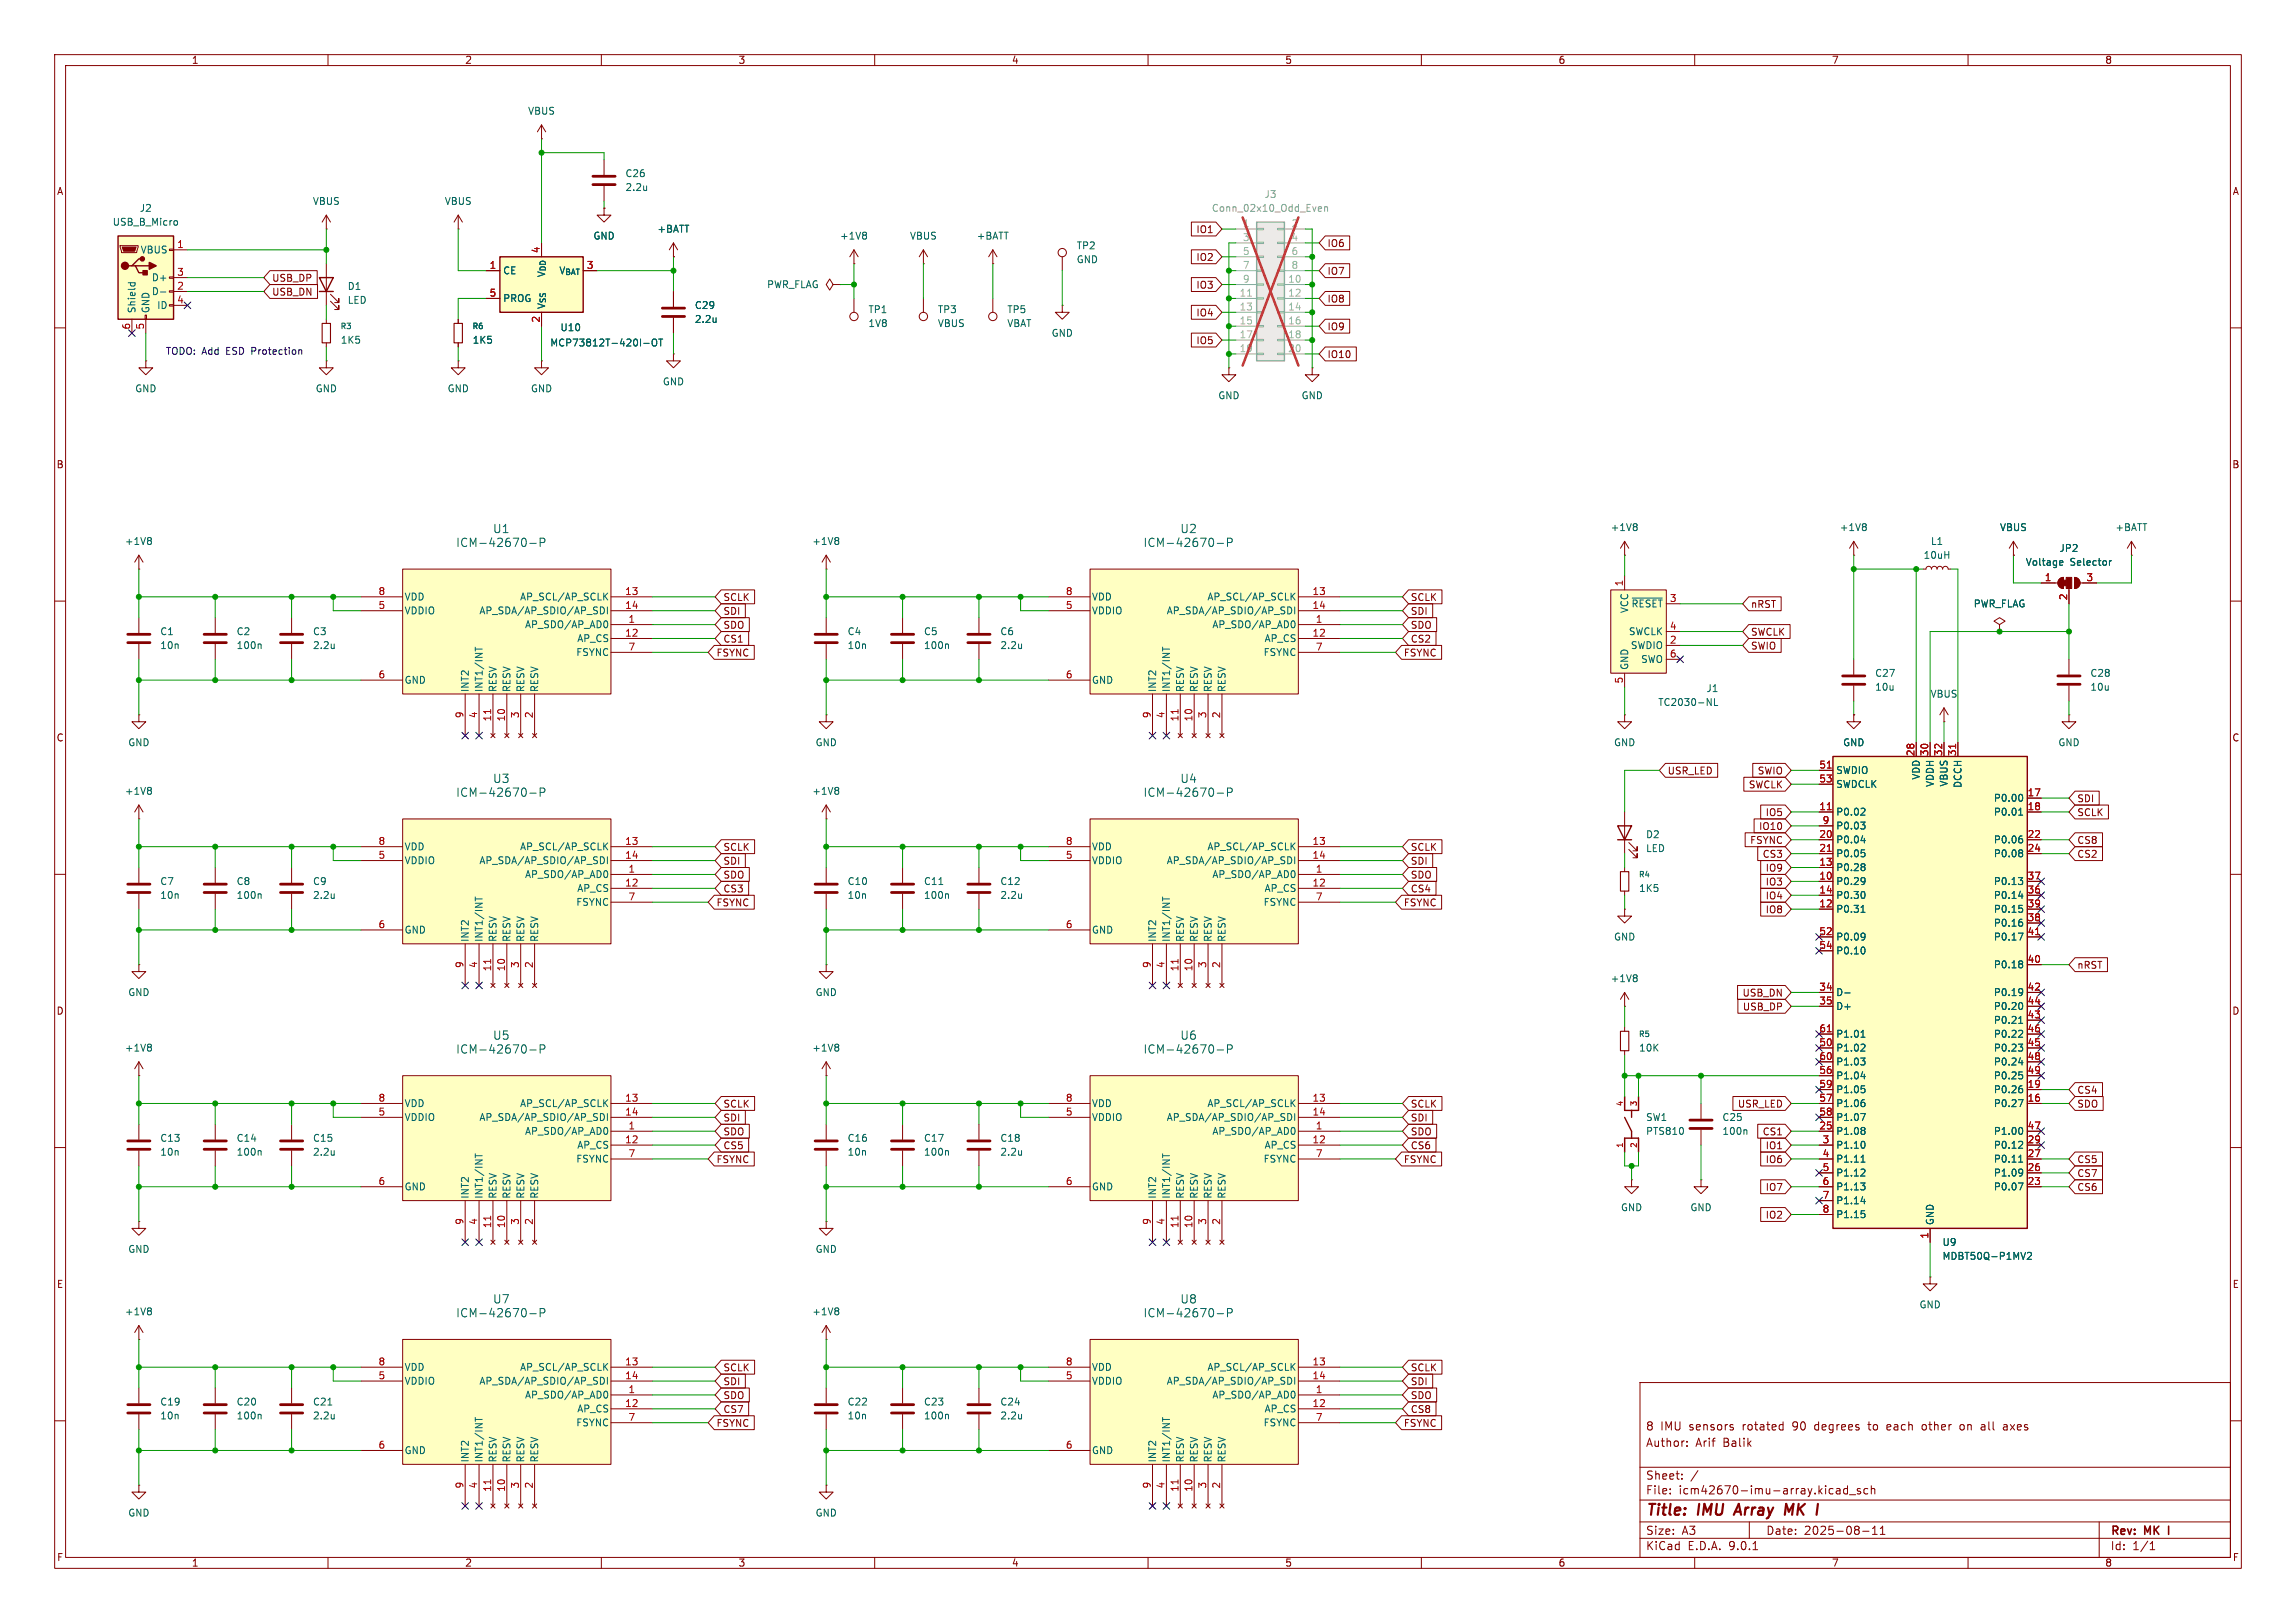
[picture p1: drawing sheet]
<svg xmlns="http://www.w3.org/2000/svg" width="420mm" height="297mm" viewBox="0 0 420 297" stroke-linecap="round" stroke-linejoin="round" font-family="sans-serif">
<defs><g id="words">
<g font-size="2.8" fill="#840000">
<text x="301" y="277.9">Title:</text>
<text x="310.6" y="277.9">IMU</text>
<text x="318.3" y="277.9">Array</text>
<text x="328.2" y="277.9">MK I</text>
</g>
<g font-size="2.1" fill="#006464">
<text x="83.3" y="100.3">ICM-42670-P</text>
<text x="90.1" y="97.8">U1</text>
<text x="209.1" y="100.3">ICM-42670-P</text>
<text x="215.8" y="97.8">U2</text>
<text x="90.1" y="143.5">U3</text>
<text x="215.8" y="143.5">U4</text>
<text x="83.3" y="146">ICM-42670-P</text>
<text x="209.1" y="146">ICM-42670-P</text>
<text x="90.1" y="190.5">U5</text>
<text x="215.8" y="190.5">U6</text>
<text x="83.3" y="193">ICM-42670-P</text>
<text x="209.1" y="193">ICM-42670-P</text>
<text x="90.1" y="238.7">U7</text>
<text x="215.8" y="238.7">U8</text>
<text x="83.3" y="241.3">ICM-42670-P</text>
<text x="209.1" y="241.3">ICM-42670-P</text>
</g>
<g font-size="2.1" fill="#840000">
<text x="301" y="262">8</text>
<text x="303.7" y="262">IMU</text>
<text x="309" y="262">sensors</text>
<text x="318.9" y="262">rotated</text>
<text x="328.2" y="262">90</text>
<text x="332.3" y="262">degrees</text>
<text x="342.4" y="262">to</text>
<text x="345.9" y="262">each</text>
<text x="352.5" y="262">other</text>
<text x="359.5" y="262">on</text>
<text x="363.6" y="262">all</text>
<text x="367.8" y="262">axes</text>
<text x="301" y="265">Author:</text>
<text x="310.1" y="265">Arif</text>
<text x="315.2" y="265">Balik</text>
<text x="301" y="273.7">File:</text>
<text x="301" y="271">Sheet:</text>
<text x="307.1" y="273.7">icm42670-imu-array.kicad_sch</text>
<text x="301" y="281.1">Size:</text>
<text x="307.6" y="281.1">A3</text>
<text x="323" y="281.1">Date:</text>
<text x="330" y="281.1">2025-08-11</text>
<text x="386" y="281.3">Rev:</text>
<text x="392.4" y="281.3">MK</text>
<text x="301" y="283.9">KiCad</text>
<text x="308.7" y="283.9">E.D.A.</text>
<text x="316.3" y="283.9">9.0.1</text>
<text x="386" y="283.9">Id:</text>
<text x="390.1" y="283.9">1/1</text>
</g>
<g font-size="1.8" fill="#840000">
<text x="35" y="11.9">1</text>
<text x="85" y="11.9">2</text>
<text x="135" y="11.9">3</text>
<text x="185" y="11.9">4</text>
<text x="235" y="11.9">5</text>
<text x="285" y="11.9">6</text>
<text x="335" y="11.9">7</text>
<text x="385" y="11.9">8</text>
<text x="10.3" y="35.9">A</text>
<text x="408.3" y="35.9">A</text>
<text x="218.7" y="42.9">IO1</text>
<text x="218.7" y="47.9">IO2</text>
<text x="242.7" y="45.4">IO6</text>
<text x="49.7" y="51.8">USB_DP</text>
<text x="218.7" y="53">IO3</text>
<text x="242.7" y="50.5">IO7</text>
<text x="49.7" y="54.3">USB_DN</text>
<text x="218.7" y="58.1">IO4</text>
<text x="242.7" y="55.6">IO8</text>
<text x="218.7" y="63.2">IO5</text>
<text x="242.7" y="65.7">IO10</text>
<text x="242.7" y="60.6">IO9</text>
<text x="10.3" y="85.9">B</text>
<text x="408.2" y="85.9">B</text>
<text x="132.2" y="112.7">SDI</text>
<text x="132.2" y="110.2">SCLK</text>
<text x="258" y="110.2">SCLK</text>
<text x="258" y="112.7">SDI</text>
<text x="320.2" y="111.4">nRST</text>
<text x="132.2" y="115.3">SDO</text>
<text x="132.2" y="117.8">CS1</text>
<text x="258" y="117.8">CS2</text>
<text x="258" y="115.3">SDO</text>
<text x="320.2" y="119.1">SWIO</text>
<text x="320.2" y="116.5">SWCLK</text>
<text x="131" y="120.3">FSYNC</text>
<text x="256.7" y="120.3">FSYNC</text>
<text x="10.3" y="135.9">C</text>
<text x="408.2" y="135.9">C</text>
<text x="305" y="141.9">USR_LED</text>
<text x="321.4" y="141.9">SWIO</text>
<text x="319.8" y="144.5">SWCLK</text>
<text x="322.9" y="149.5">IO5</text>
<text x="379.9" y="149.5">SCLK</text>
<text x="379.9" y="147">SDI</text>
<text x="132.2" y="155.9">SCLK</text>
<text x="258" y="155.9">SCLK</text>
<text x="320" y="154.6">FSYNC</text>
<text x="321.7" y="152.1">IO10</text>
<text x="379.9" y="154.6">CS8</text>
<text x="132.2" y="158.4">SDI</text>
<text x="132.2" y="161">SDO</text>
<text x="258" y="158.4">SDI</text>
<text x="258" y="161">SDO</text>
<text x="322.3" y="157.2">CS3</text>
<text x="322.9" y="159.7">IO9</text>
<text x="379.9" y="157.2">CS2</text>
<text x="131" y="166.1">FSYNC</text>
<text x="132.2" y="163.5">CS3</text>
<text x="256.7" y="166.1">FSYNC</text>
<text x="258" y="163.5">CS4</text>
<text x="322.9" y="167.3">IO8</text>
<text x="322.9" y="164.8">IO4</text>
<text x="322.9" y="162.2">IO3</text>
<text x="379.9" y="177.5">nRST</text>
<text x="10.3" y="185.9">D</text>
<text x="318.6" y="182.6">USB_DN</text>
<text x="318.7" y="185.1">USB_DP</text>
<text x="408.2" y="185.9">D</text>
<text x="132.2" y="202.9">SCLK</text>
<text x="258" y="202.9">SCLK</text>
<text x="317.8" y="202.9">USR_LED</text>
<text x="379.9" y="200.3">CS4</text>
<text x="379.9" y="202.9">SDO</text>
<text x="132.2" y="208">SDO</text>
<text x="132.2" y="205.4">SDI</text>
<text x="258" y="208">SDO</text>
<text x="258" y="205.4">SDI</text>
<text x="322.3" y="208">CS1</text>
<text x="131" y="213">FSYNC</text>
<text x="132.2" y="210.5">CS5</text>
<text x="256.7" y="213">FSYNC</text>
<text x="258" y="210.5">CS6</text>
<text x="322.9" y="210.5">IO1</text>
<text x="322.9" y="213">IO6</text>
<text x="379.9" y="215.6">CS7</text>
<text x="379.9" y="213">CS5</text>
<text x="322.9" y="218.1">IO7</text>
<text x="379.9" y="218.1">CS6</text>
<text x="322.9" y="223.2">IO2</text>
<text x="10.3" y="235.9">E</text>
<text x="408.3" y="235.9">E</text>
<text x="132.2" y="251.1">SCLK</text>
<text x="258" y="251.1">SCLK</text>
<text x="132.2" y="256.2">SDO</text>
<text x="132.2" y="253.7">SDI</text>
<text x="258" y="253.7">SDI</text>
<text x="258" y="256.2">SDO</text>
<text x="131" y="261.3">FSYNC</text>
<text x="132.2" y="258.8">CS7</text>
<text x="256.7" y="261.3">FSYNC</text>
<text x="258" y="258.8">CS8</text>
<text x="10.3" y="285.9">F</text>
<text x="35" y="286.9">1</text>
<text x="85" y="286.9">2</text>
<text x="135" y="286.9">3</text>
<text x="185" y="286.9">4</text>
<text x="235" y="286.9">5</text>
<text x="285" y="286.9">6</text>
<text x="335" y="286.9">7</text>
<text x="385" y="286.9">8</text>
<text x="408.3" y="285.9">F</text>
</g>
<g font-size="1.8" fill="#006464">
<text x="96.5" y="21.2">VBUS</text>
<text x="114.3" y="32.6">C26</text>
<text x="114.3" y="35.2">2.2u</text>
<text x="20.5" y="41.5">USB_B_Micro</text>
<text x="25.5" y="39">J2</text>
<text x="57.1" y="37.7">VBUS</text>
<text x="81.3" y="37.7">VBUS</text>
<text x="25.6" y="46.6">VBUS</text>
<text x="108.5" y="44">GND</text>
<text x="120.2" y="42.8">+BATT</text>
<text x="153.6" y="44">+1V8</text>
<text x="166.4" y="44">VBUS</text>
<text x="178.6" y="44">+BATT</text>
<text x="196.9" y="45.8">TP2</text>
<text x="27.7" y="51.7">D+</text>
<text x="63.5" y="53.3">D1</text>
<text x="91.9" y="50.4">CE</text>
<text x="102.2" y="50.4">V_{BAT}</text>
<text x="140.2" y="52.9">PWR_FLAG</text>
<text x="196.9" y="48.4">GND</text>
<text x="25" y="57.4" transform="rotate(-90 25 57.4)">Shield</text>
<text x="27.5" y="57.4" transform="rotate(-90 27.5 57.4)">GND</text>
<text x="27.7" y="54.2">D-</text>
<text x="28.7" y="56.7">ID</text>
<text x="63.5" y="55.8">LED</text>
<text x="91.9" y="55.5">PROG</text>
<text x="99.9" y="56.6" transform="rotate(-90 99.9 56.6)">V_{SS}V_{DD}</text>
<text x="127" y="56.7">C29</text>
<text x="127" y="59.3">2.2u</text>
<text x="158.8" y="57.5">TP1</text>
<text x="171.5" y="57.5">TP3</text>
<text x="184.2" y="57.5">TP5</text>
<text x="62.2" y="63.1">1K5</text>
<text x="86.4" y="63.1">1K5</text>
<text x="100.6" y="63.6">MCP73812T-420I-OT</text>
<text x="102.4" y="60.8">U10</text>
<text x="158.8" y="60">1V8</text>
<text x="171.5" y="60">VBUS</text>
<text x="184.2" y="60">VBAT</text>
<text x="192.3" y="61.8">GND</text>
<text x="24.6" y="72">GND</text>
<text x="57.7" y="72">GND</text>
<text x="81.8" y="72">GND</text>
<text x="97" y="72">GND</text>
<text x="121.2" y="70.7">GND</text>
<text x="222.8" y="73.3">GND</text>
<text x="238" y="73.3">GND</text>
<text x="22.8" y="99.9">+1V8</text>
<text x="148.5" y="99.9">+1V8</text>
<text x="294.5" y="97.4">+1V8</text>
<text x="336.4" y="97.4">+1V8</text>
<text x="353.1" y="99.9">L1</text>
<text x="365.7" y="97.4">VBUS</text>
<text x="376.6" y="101.2">JP2</text>
<text x="386.9" y="97.4">+BATT</text>
<text x="351.8" y="102.5">10uH</text>
<text x="370.5" y="103.7">Voltage</text>
<text x="378.7" y="103.7">Selector</text>
<text x="73.9" y="110.1">VDD</text>
<text x="73.9" y="112.6">VDDIO</text>
<text x="87.6" y="112.6">AP_SDA/AP_SDIO/AP_SDI</text>
<text x="95" y="110.1">AP_SCL/AP_SCLK</text>
<text x="199.6" y="110.1">VDD</text>
<text x="199.6" y="112.6">VDDIO</text>
<text x="213.3" y="112.6">AP_SDA/AP_SDIO/AP_SDI</text>
<text x="220.8" y="110.1">AP_SCL/AP_SCLK</text>
<text x="298" y="112.3" transform="rotate(-90 298 112.3)">VCC</text>
<text x="298.3" y="111.4">~{RESET}</text>
<text x="360.9" y="111.4">PWR_FLAG</text>
<text x="29.2" y="116.4">C1</text>
<text x="29.2" y="119">10n</text>
<text x="43.2" y="116.4">C2</text>
<text x="43.2" y="119">100n</text>
<text x="57.2" y="116.4">C3</text>
<text x="57.2" y="119">2.2u</text>
<text x="95.9" y="115.2">AP_SDO/AP_AD0</text>
<text x="105.5" y="117.7">AP_CS</text>
<text x="154.9" y="116.4">C4</text>
<text x="154.9" y="119">10n</text>
<text x="168.9" y="116.4">C5</text>
<text x="168.9" y="119">100n</text>
<text x="182.9" y="116.4">C6</text>
<text x="182.9" y="119">2.2u</text>
<text x="221.7" y="115.2">AP_SDO/AP_AD0</text>
<text x="231.2" y="117.7">AP_CS</text>
<text x="297.9" y="116.4">SWCLK</text>
<text x="298.2" y="119">SWDIO</text>
<text x="73.9" y="125.3">GND</text>
<text x="105.3" y="120.2">FSYNC</text>
<text x="199.6" y="125.3">GND</text>
<text x="231" y="120.2">FSYNC</text>
<text x="298" y="122.7" transform="rotate(-90 298 122.7)">GND</text>
<text x="300.1" y="121.5">SWO</text>
<text x="342.9" y="124.1">C27</text>
<text x="382.3" y="124.1">C28</text>
<text x="86" y="126.7" transform="rotate(-90 86 126.7)">INT2</text>
<text x="88.5" y="126.7" transform="rotate(-90 88.5 126.7)">INT1/INT</text>
<text x="91" y="126.7" transform="rotate(-90 91 126.7)">RESV</text>
<text x="93.6" y="126.7" transform="rotate(-90 93.6 126.7)">RESV</text>
<text x="96.1" y="126.7" transform="rotate(-90 96.1 126.7)">RESV</text>
<text x="98.7" y="126.7" transform="rotate(-90 98.7 126.7)">RESV</text>
<text x="211.7" y="126.7" transform="rotate(-90 211.7 126.7)">INT2</text>
<text x="214.2" y="126.7" transform="rotate(-90 214.2 126.7)">INT1/INT</text>
<text x="216.8" y="126.7" transform="rotate(-90 216.8 126.7)">RESV</text>
<text x="219.3" y="126.7" transform="rotate(-90 219.3 126.7)">RESV</text>
<text x="221.8" y="126.7" transform="rotate(-90 221.8 126.7)">RESV</text>
<text x="224.4" y="126.7" transform="rotate(-90 224.4 126.7)">RESV</text>
<text x="303.2" y="129.4">TC2030-NL</text>
<text x="312.1" y="126.8">J1</text>
<text x="342.9" y="126.6">10u</text>
<text x="353" y="127.9">VBUS</text>
<text x="382.3" y="126.6">10u</text>
<text x="23.4" y="136.8">GND</text>
<text x="149.1" y="136.8">GND</text>
<text x="295.1" y="136.8">GND</text>
<text x="337.1" y="136.8">GND</text>
<text x="376.4" y="136.8">GND</text>
<text x="335.8" y="141.8">SWDIO</text>
<text x="351.4" y="142.8" transform="rotate(-90 351.4 142.8)">VDD</text>
<text x="22.8" y="145.6">+1V8</text>
<text x="148.5" y="145.6">+1V8</text>
<text x="335.8" y="144.4">SWDCLK</text>
<text x="335.8" y="149.5">P0.02</text>
<text x="353.9" y="144.1" transform="rotate(-90 353.9 144.1)">VDDH</text>
<text x="356.5" y="144" transform="rotate(-90 356.5 144)">VBUS</text>
<text x="359" y="144.3" transform="rotate(-90 359 144.3)">DCCH</text>
<text x="364.6" y="146.9">P0.00</text>
<text x="364.6" y="149.5">P0.01</text>
<text x="73.9" y="155.8">VDD</text>
<text x="95" y="155.8">AP_SCL/AP_SCLK</text>
<text x="199.6" y="155.8">VDD</text>
<text x="220.8" y="155.8">AP_SCL/AP_SCLK</text>
<text x="301" y="153.6">D2</text>
<text x="335.8" y="152">P0.03</text>
<text x="335.8" y="154.5">P0.04</text>
<text x="364.6" y="154.5">P0.06</text>
<text x="73.9" y="158.3">VDDIO</text>
<text x="87.6" y="158.3">AP_SDA/AP_SDIO/AP_SDI</text>
<text x="95.9" y="160.9">AP_SDO/AP_AD0</text>
<text x="199.6" y="158.3">VDDIO</text>
<text x="213.3" y="158.3">AP_SDA/AP_SDIO/AP_SDI</text>
<text x="221.7" y="160.9">AP_SDO/AP_AD0</text>
<text x="301" y="156.1">LED</text>
<text x="335.8" y="157.1">P0.05</text>
<text x="335.8" y="159.6">P0.28</text>
<text x="364.6" y="157.1">P0.08</text>
<text x="29.2" y="162.2">C7</text>
<text x="29.2" y="164.7">10n</text>
<text x="43.2" y="162.2">C8</text>
<text x="43.2" y="164.7">100n</text>
<text x="57.2" y="162.2">C9</text>
<text x="57.2" y="164.7">2.2u</text>
<text x="105.3" y="166">FSYNC</text>
<text x="105.5" y="163.4">AP_CS</text>
<text x="154.9" y="162.2">C10</text>
<text x="154.9" y="164.7">10n</text>
<text x="168.9" y="164.7">100n</text>
<text x="168.9" y="162.2">C11</text>
<text x="182.9" y="162.2">C12</text>
<text x="182.9" y="164.7">2.2u</text>
<text x="231" y="166">FSYNC</text>
<text x="231.2" y="163.4">AP_CS</text>
<text x="299.7" y="163.4">1K5</text>
<text x="335.8" y="162.2">P0.29</text>
<text x="335.8" y="164.7">P0.30</text>
<text x="335.8" y="167.2">P0.31</text>
<text x="364.6" y="162.2">P0.13</text>
<text x="364.6" y="164.7">P0.14</text>
<text x="364.6" y="167.2">P0.15</text>
<text x="73.9" y="171">GND</text>
<text x="86" y="172.5" transform="rotate(-90 86 172.5)">INT2</text>
<text x="88.5" y="172.5" transform="rotate(-90 88.5 172.5)">INT1/INT</text>
<text x="91" y="172.5" transform="rotate(-90 91 172.5)">RESV</text>
<text x="93.6" y="172.5" transform="rotate(-90 93.6 172.5)">RESV</text>
<text x="96.1" y="172.5" transform="rotate(-90 96.1 172.5)">RESV</text>
<text x="98.7" y="172.5" transform="rotate(-90 98.7 172.5)">RESV</text>
<text x="199.6" y="171">GND</text>
<text x="211.7" y="172.5" transform="rotate(-90 211.7 172.5)">INT2</text>
<text x="214.2" y="172.5" transform="rotate(-90 214.2 172.5)">INT1/INT</text>
<text x="216.8" y="172.5" transform="rotate(-90 216.8 172.5)">RESV</text>
<text x="219.3" y="172.5" transform="rotate(-90 219.3 172.5)">RESV</text>
<text x="221.8" y="172.5" transform="rotate(-90 221.8 172.5)">RESV</text>
<text x="224.4" y="172.5" transform="rotate(-90 224.4 172.5)">RESV</text>
<text x="295.1" y="172.3">GND</text>
<text x="335.8" y="172.3">P0.09</text>
<text x="364.6" y="169.8">P0.16</text>
<text x="364.6" y="172.3">P0.17</text>
<text x="294.5" y="179.9">+1V8</text>
<text x="335.8" y="174.9">P0.10</text>
<text x="364.6" y="177.4">P0.18</text>
<text x="23.4" y="182.5">GND</text>
<text x="149.1" y="182.5">GND</text>
<text x="335.8" y="182.5">D-</text>
<text x="335.8" y="185">D+</text>
<text x="364.6" y="182.5">P0.19</text>
<text x="364.6" y="185">P0.20</text>
<text x="335.8" y="190.1">P1.01</text>
<text x="364.6" y="187.6">P0.21</text>
<text x="364.6" y="190.1">P0.22</text>
<text x="22.8" y="192.6">+1V8</text>
<text x="148.5" y="192.6">+1V8</text>
<text x="299.7" y="192.6">10K</text>
<text x="335.8" y="192.6">P1.02</text>
<text x="335.8" y="195.2">P1.03</text>
<text x="335.8" y="197.7">P1.04</text>
<text x="364.6" y="192.6">P0.23</text>
<text x="364.6" y="195.2">P0.24</text>
<text x="364.6" y="197.7">P0.25</text>
<text x="73.9" y="202.8">VDD</text>
<text x="95" y="202.8">AP_SCL/AP_SCLK</text>
<text x="199.6" y="202.8">VDD</text>
<text x="220.8" y="202.8">AP_SCL/AP_SCLK</text>
<text x="335.8" y="200.3">P1.05</text>
<text x="335.8" y="202.8">P1.06</text>
<text x="364.6" y="200.3">P0.26</text>
<text x="364.6" y="202.8">P0.27</text>
<text x="29.2" y="209.1">C13</text>
<text x="43.2" y="209.1">C14</text>
<text x="57.2" y="209.1">C15</text>
<text x="73.9" y="205.3">VDDIO</text>
<text x="87.6" y="205.3">AP_SDA/AP_SDIO/AP_SDI</text>
<text x="95.9" y="207.9">AP_SDO/AP_AD0</text>
<text x="154.9" y="209.1">C16</text>
<text x="168.9" y="209.1">C17</text>
<text x="182.9" y="209.1">C18</text>
<text x="199.6" y="205.3">VDDIO</text>
<text x="213.3" y="205.3">AP_SDA/AP_SDIO/AP_SDI</text>
<text x="221.7" y="207.9">AP_SDO/AP_AD0</text>
<text x="301" y="205.3">SW1</text>
<text x="301" y="207.9">PTS810</text>
<text x="315" y="207.9">100n</text>
<text x="315" y="205.3">C25</text>
<text x="335.8" y="205.3">P1.07</text>
<text x="335.8" y="207.9">P1.08</text>
<text x="364.6" y="207.9">P1.00</text>
<text x="29.2" y="211.7">10n</text>
<text x="43.2" y="211.7">100n</text>
<text x="57.2" y="211.7">2.2u</text>
<text x="105.3" y="213">FSYNC</text>
<text x="105.5" y="210.4">AP_CS</text>
<text x="154.9" y="211.7">10n</text>
<text x="168.9" y="211.7">100n</text>
<text x="182.9" y="211.7">2.2u</text>
<text x="231" y="213">FSYNC</text>
<text x="231.2" y="210.4">AP_CS</text>
<text x="335.8" y="210.4">P1.10</text>
<text x="335.8" y="213">P1.11</text>
<text x="335.8" y="215.5">P1.12</text>
<text x="364.6" y="210.4">P0.12</text>
<text x="364.6" y="213">P0.11</text>
<text x="364.6" y="215.5">P1.09</text>
<text x="73.9" y="218">GND</text>
<text x="86" y="219.5" transform="rotate(-90 86 219.5)">INT2</text>
<text x="88.5" y="219.5" transform="rotate(-90 88.5 219.5)">INT1/INT</text>
<text x="91" y="219.5" transform="rotate(-90 91 219.5)">RESV</text>
<text x="93.6" y="219.5" transform="rotate(-90 93.6 219.5)">RESV</text>
<text x="96.1" y="219.5" transform="rotate(-90 96.1 219.5)">RESV</text>
<text x="98.7" y="219.5" transform="rotate(-90 98.7 219.5)">RESV</text>
<text x="199.6" y="218">GND</text>
<text x="211.7" y="219.5" transform="rotate(-90 211.7 219.5)">INT2</text>
<text x="214.2" y="219.5" transform="rotate(-90 214.2 219.5)">INT1/INT</text>
<text x="216.8" y="219.5" transform="rotate(-90 216.8 219.5)">RESV</text>
<text x="219.3" y="219.5" transform="rotate(-90 219.3 219.5)">RESV</text>
<text x="221.8" y="219.5" transform="rotate(-90 221.8 219.5)">RESV</text>
<text x="224.4" y="219.5" transform="rotate(-90 224.4 219.5)">RESV</text>
<text x="296.4" y="221.8">GND</text>
<text x="309.1" y="221.8">GND</text>
<text x="335.8" y="218">P1.13</text>
<text x="335.8" y="220.6">P1.14</text>
<text x="364.6" y="218">P0.07</text>
<text x="335.8" y="223.1">P1.15</text>
<text x="353.9" y="224.3" transform="rotate(-90 353.9 224.3)">GND</text>
<text x="23.4" y="229.5">GND</text>
<text x="149.1" y="229.5">GND</text>
<text x="355.2" y="230.7">MDBT50Q-P1MV2</text>
<text x="355.2" y="228.2">U9</text>
<text x="351" y="239.6">GND</text>
<text x="22.8" y="240.9">+1V8</text>
<text x="148.5" y="240.9">+1V8</text>
<text x="73.9" y="251.1">VDD</text>
<text x="95" y="251.1">AP_SCL/AP_SCLK</text>
<text x="199.6" y="251.1">VDD</text>
<text x="220.8" y="251.1">AP_SCL/AP_SCLK</text>
<text x="29.2" y="257.4">C19</text>
<text x="43.2" y="257.4">C20</text>
<text x="57.2" y="257.4">C21</text>
<text x="73.9" y="253.6">VDDIO</text>
<text x="87.6" y="253.6">AP_SDA/AP_SDIO/AP_SDI</text>
<text x="95.9" y="256.1">AP_SDO/AP_AD0</text>
<text x="154.9" y="257.4">C22</text>
<text x="168.9" y="257.4">C23</text>
<text x="182.9" y="257.4">C24</text>
<text x="199.6" y="253.6">VDDIO</text>
<text x="213.3" y="253.6">AP_SDA/AP_SDIO/AP_SDI</text>
<text x="221.7" y="256.1">AP_SDO/AP_AD0</text>
<text x="29.2" y="259.9">10n</text>
<text x="43.2" y="259.9">100n</text>
<text x="57.2" y="259.9">2.2u</text>
<text x="105.3" y="261.2">FSYNC</text>
<text x="105.5" y="258.7">AP_CS</text>
<text x="154.9" y="259.9">10n</text>
<text x="168.9" y="259.9">100n</text>
<text x="182.9" y="259.9">2.2u</text>
<text x="231" y="261.2">FSYNC</text>
<text x="231.2" y="258.7">AP_CS</text>
<text x="73.9" y="266.3">GND</text>
<text x="86" y="267.7" transform="rotate(-90 86 267.7)">INT2</text>
<text x="88.5" y="267.7" transform="rotate(-90 88.5 267.7)">INT1/INT</text>
<text x="91" y="267.7" transform="rotate(-90 91 267.7)">RESV</text>
<text x="93.6" y="267.7" transform="rotate(-90 93.6 267.7)">RESV</text>
<text x="96.1" y="267.7" transform="rotate(-90 96.1 267.7)">RESV</text>
<text x="98.7" y="267.7" transform="rotate(-90 98.7 267.7)">RESV</text>
<text x="199.6" y="266.3">GND</text>
<text x="211.7" y="267.7" transform="rotate(-90 211.7 267.7)">INT2</text>
<text x="214.2" y="267.7" transform="rotate(-90 214.2 267.7)">INT1/INT</text>
<text x="216.8" y="267.7" transform="rotate(-90 216.8 267.7)">RESV</text>
<text x="219.3" y="267.7" transform="rotate(-90 219.3 267.7)">RESV</text>
<text x="221.8" y="267.7" transform="rotate(-90 221.8 267.7)">RESV</text>
<text x="224.4" y="267.7" transform="rotate(-90 224.4 267.7)">RESV</text>
<text x="23.4" y="277.7">GND</text>
<text x="149.1" y="277.7">GND</text>
</g>
<g font-size="1.8" fill="#939391">
<text x="221.6" y="39">Conn_02x10_Odd_Even</text>
<text x="231.2" y="36.4">J3</text>
</g>
<g font-size="1.8" fill="#a5a4a2">
<text x="227.3" y="41.7">1</text>
<text x="236.1" y="41.7">2</text>
<text x="227.3" y="44.2">3</text>
<text x="227.3" y="46.7">5</text>
<text x="236.1" y="44.2">4</text>
<text x="236.1" y="46.7">6</text>
<text x="227.3" y="49.3">7</text>
<text x="227.3" y="51.8">9</text>
<text x="235.5" y="51.8">10</text>
<text x="236.1" y="49.3">8</text>
<text x="226.7" y="54.4">11</text>
<text x="226.7" y="56.9">13</text>
<text x="226.7" y="59.4">15</text>
<text x="235.5" y="54.4">12</text>
<text x="235.5" y="56.9">14</text>
<text x="235.5" y="59.4">16</text>
<text x="226.7" y="62">17</text>
<text x="226.7" y="64.5">19</text>
<text x="235.5" y="62">18</text>
<text x="235.5" y="64.5">20</text>
</g>
<g font-size="1.8" fill="#a90000">
<text x="32.3" y="45.5">1</text>
<text x="98.8" y="46.4" transform="rotate(-90 98.8 46.4)">4</text>
<text x="32.3" y="50.5">3</text>
<text x="32.3" y="53.1">2</text>
<text x="89.5" y="49.3">1</text>
<text x="107.2" y="49.3">3</text>
<text x="32.3" y="55.6">4</text>
<text x="89.5" y="54.4">5</text>
<text x="98.8" y="59.1" transform="rotate(-90 98.8 59.1)">2</text>
<text x="23.9" y="60.4" transform="rotate(-90 23.9 60.4)">6</text>
<text x="26.4" y="60.4" transform="rotate(-90 26.4 60.4)">5</text>
<text x="296.9" y="107.4" transform="rotate(-90 296.9 107.4)">1</text>
<text x="373.9" y="106.4">1</text>
<text x="381.6" y="106.4">3</text>
<text x="69.1" y="109">8</text>
<text x="69.1" y="111.5">5</text>
<text x="114.3" y="109">13</text>
<text x="114.3" y="111.5">14</text>
<text x="194.9" y="109">8</text>
<text x="194.9" y="111.5">5</text>
<text x="240" y="109">13</text>
<text x="240" y="111.5">14</text>
<text x="305.4" y="110.2">3</text>
<text x="378.2" y="109.9" transform="rotate(-90 378.2 109.9)">2</text>
<text x="114.3" y="116.6">12</text>
<text x="114.9" y="114">1</text>
<text x="114.9" y="119.1">7</text>
<text x="240" y="116.6">12</text>
<text x="240.6" y="114">1</text>
<text x="240.6" y="119.1">7</text>
<text x="305.4" y="115.3">4</text>
<text x="305.4" y="117.9">2</text>
<text x="69.1" y="124.2">6</text>
<text x="194.9" y="124.2">6</text>
<text x="296.9" y="125.2" transform="rotate(-90 296.9 125.2)">5</text>
<text x="305.4" y="120.4">6</text>
<text x="84.8" y="131.5" transform="rotate(-90 84.8 131.5)">9</text>
<text x="87.4" y="131.5" transform="rotate(-90 87.4 131.5)">4</text>
<text x="95" y="131.5" transform="rotate(-90 95 131.5)">3</text>
<text x="97.5" y="131.5" transform="rotate(-90 97.5 131.5)">2</text>
<text x="210.6" y="131.5" transform="rotate(-90 210.6 131.5)">9</text>
<text x="213.1" y="131.5" transform="rotate(-90 213.1 131.5)">4</text>
<text x="220.7" y="131.5" transform="rotate(-90 220.7 131.5)">3</text>
<text x="223.3" y="131.5" transform="rotate(-90 223.3 131.5)">2</text>
<text x="89.9" y="132.1" transform="rotate(-90 89.9 132.1)">11</text>
<text x="92.5" y="132.1" transform="rotate(-90 92.5 132.1)">10</text>
<text x="215.6" y="132.1" transform="rotate(-90 215.6 132.1)">11</text>
<text x="218.2" y="132.1" transform="rotate(-90 218.2 132.1)">10</text>
<text x="332.7" y="140.7">51</text>
<text x="332.7" y="143.3">53</text>
<text x="350.3" y="138.5" transform="rotate(-90 350.3 138.5)">28</text>
<text x="352.8" y="138.5" transform="rotate(-90 352.8 138.5)">30</text>
<text x="355.3" y="138.5" transform="rotate(-90 355.3 138.5)">32</text>
<text x="357.9" y="138.5" transform="rotate(-90 357.9 138.5)">31</text>
<text x="332.7" y="148.3">11</text>
<text x="370.8" y="145.8">17</text>
<text x="370.8" y="148.3">18</text>
<text x="69.1" y="154.7">8</text>
<text x="114.3" y="154.7">13</text>
<text x="194.9" y="154.7">8</text>
<text x="240" y="154.7">13</text>
<text x="332.7" y="153.4">20</text>
<text x="332.7" y="156">21</text>
<text x="333.3" y="150.9">9</text>
<text x="370.8" y="153.4">22</text>
<text x="370.8" y="156">24</text>
<text x="69.1" y="157.2">5</text>
<text x="114.3" y="157.2">14</text>
<text x="114.9" y="159.8">1</text>
<text x="194.9" y="157.2">5</text>
<text x="240" y="157.2">14</text>
<text x="240.6" y="159.8">1</text>
<text x="332.7" y="158.5">13</text>
<text x="332.7" y="161">10</text>
<text x="370.8" y="161">37</text>
<text x="114.3" y="162.3">12</text>
<text x="114.9" y="164.8">7</text>
<text x="240" y="162.3">12</text>
<text x="240.6" y="164.8">7</text>
<text x="332.7" y="163.6">14</text>
<text x="332.7" y="166.1">12</text>
<text x="370.8" y="163.6">36</text>
<text x="370.8" y="166.1">39</text>
<text x="69.1" y="169.9">6</text>
<text x="194.9" y="169.9">6</text>
<text x="332.7" y="171.2">52</text>
<text x="332.7" y="173.7">54</text>
<text x="370.8" y="168.7">38</text>
<text x="370.8" y="171.2">41</text>
<text x="84.8" y="177.2" transform="rotate(-90 84.8 177.2)">9</text>
<text x="87.4" y="177.2" transform="rotate(-90 87.4 177.2)">4</text>
<text x="89.9" y="177.8" transform="rotate(-90 89.9 177.8)">11</text>
<text x="92.5" y="177.8" transform="rotate(-90 92.5 177.8)">10</text>
<text x="95" y="177.2" transform="rotate(-90 95 177.2)">3</text>
<text x="97.5" y="177.2" transform="rotate(-90 97.5 177.2)">2</text>
<text x="210.6" y="177.2" transform="rotate(-90 210.6 177.2)">9</text>
<text x="213.1" y="177.2" transform="rotate(-90 213.1 177.2)">4</text>
<text x="215.6" y="177.8" transform="rotate(-90 215.6 177.8)">11</text>
<text x="218.2" y="177.8" transform="rotate(-90 218.2 177.8)">10</text>
<text x="220.7" y="177.2" transform="rotate(-90 220.7 177.2)">3</text>
<text x="223.3" y="177.2" transform="rotate(-90 223.3 177.2)">2</text>
<text x="370.8" y="176.3">40</text>
<text x="332.7" y="181.4">34</text>
<text x="332.7" y="183.9">35</text>
<text x="370.8" y="181.4">42</text>
<text x="370.8" y="183.9">44</text>
<text x="332.7" y="189">61</text>
<text x="332.7" y="191.5">50</text>
<text x="370.8" y="186.4">43</text>
<text x="370.8" y="189">46</text>
<text x="370.8" y="191.5">45</text>
<text x="332.7" y="194.1">60</text>
<text x="332.7" y="196.6">56</text>
<text x="370.8" y="194.1">48</text>
<text x="370.8" y="196.6">49</text>
<text x="69.1" y="201.7">8</text>
<text x="114.3" y="201.7">13</text>
<text x="194.9" y="201.7">8</text>
<text x="240" y="201.7">13</text>
<text x="332.7" y="199.1">59</text>
<text x="332.7" y="201.7">57</text>
<text x="370.8" y="199.1">19</text>
<text x="370.8" y="201.7">16</text>
<text x="69.1" y="204.2">5</text>
<text x="114.3" y="204.2">14</text>
<text x="114.3" y="209.3">12</text>
<text x="114.9" y="206.8">1</text>
<text x="194.9" y="204.2">5</text>
<text x="240" y="204.2">14</text>
<text x="240" y="209.3">12</text>
<text x="240.6" y="206.8">1</text>
<text x="332.7" y="204.2">58</text>
<text x="332.7" y="206.8">25</text>
<text x="333.3" y="209.3">3</text>
<text x="370.8" y="206.8">47</text>
<text x="370.8" y="209.3">29</text>
<text x="114.9" y="211.8">7</text>
<text x="240.6" y="211.8">7</text>
<text x="333.3" y="211.8">4</text>
<text x="333.3" y="214.4">5</text>
<text x="370.8" y="211.8">27</text>
<text x="370.8" y="214.4">26</text>
<text x="69.1" y="216.9">6</text>
<text x="194.9" y="216.9">6</text>
<text x="333.3" y="216.9">6</text>
<text x="333.3" y="219.5">7</text>
<text x="333.3" y="222">8</text>
<text x="370.8" y="216.9">23</text>
<text x="84.8" y="224.2" transform="rotate(-90 84.8 224.2)">9</text>
<text x="87.4" y="224.2" transform="rotate(-90 87.4 224.2)">4</text>
<text x="89.9" y="224.8" transform="rotate(-90 89.9 224.8)">11</text>
<text x="92.5" y="224.8" transform="rotate(-90 92.5 224.8)">10</text>
<text x="95" y="224.2" transform="rotate(-90 95 224.2)">3</text>
<text x="97.5" y="224.2" transform="rotate(-90 97.5 224.2)">2</text>
<text x="210.6" y="224.2" transform="rotate(-90 210.6 224.2)">9</text>
<text x="213.1" y="224.2" transform="rotate(-90 213.1 224.2)">4</text>
<text x="215.6" y="224.8" transform="rotate(-90 215.6 224.8)">11</text>
<text x="218.2" y="224.8" transform="rotate(-90 218.2 224.8)">10</text>
<text x="220.7" y="224.2" transform="rotate(-90 220.7 224.2)">3</text>
<text x="223.3" y="224.2" transform="rotate(-90 223.3 224.2)">2</text>
<text x="352.8" y="226.8" transform="rotate(-90 352.8 226.8)">1</text>
<text x="69.1" y="249.9">8</text>
<text x="114.3" y="249.9">13</text>
<text x="194.9" y="249.9">8</text>
<text x="240" y="249.9">13</text>
<text x="69.1" y="252.5">5</text>
<text x="114.3" y="252.5">14</text>
<text x="114.3" y="257.6">12</text>
<text x="114.9" y="255">1</text>
<text x="194.9" y="252.5">5</text>
<text x="240" y="252.5">14</text>
<text x="240" y="257.6">12</text>
<text x="240.6" y="255">1</text>
<text x="114.9" y="260.1">7</text>
<text x="240.6" y="260.1">7</text>
<text x="69.1" y="265.2">6</text>
<text x="194.9" y="265.2">6</text>
<text x="84.8" y="272.5" transform="rotate(-90 84.8 272.5)">9</text>
<text x="87.4" y="272.5" transform="rotate(-90 87.4 272.5)">4</text>
<text x="89.9" y="273.1" transform="rotate(-90 89.9 273.1)">11</text>
<text x="92.5" y="273.1" transform="rotate(-90 92.5 273.1)">10</text>
<text x="95" y="272.5" transform="rotate(-90 95 272.5)">3</text>
<text x="97.5" y="272.5" transform="rotate(-90 97.5 272.5)">2</text>
<text x="210.6" y="272.5" transform="rotate(-90 210.6 272.5)">9</text>
<text x="213.1" y="272.5" transform="rotate(-90 213.1 272.5)">4</text>
<text x="215.6" y="273.1" transform="rotate(-90 215.6 273.1)">11</text>
<text x="218.2" y="273.1" transform="rotate(-90 218.2 273.1)">10</text>
<text x="220.7" y="272.5" transform="rotate(-90 220.7 272.5)">3</text>
<text x="223.3" y="272.5" transform="rotate(-90 223.3 272.5)">2</text>
</g>
<g font-size="1.8" fill="#0000c2">
<text x="30.2" y="65.1">TODO: Add</text>
<text x="41.5" y="65.1">ESD Protection</text>
</g>
<g font-size="1.4" fill="#006464">
<text x="62.2" y="60.4">R3</text>
<text x="86.3" y="60.4">R6</text>
<text x="299.7" y="160.8">R4</text>
<text x="299.7" y="190">R5</text>
</g>
<g font-size="1.4" fill="#a90000">
<text x="296.9" y="202.5" transform="rotate(-90 296.9 202.5)">4</text>
<text x="299.5" y="202.5" transform="rotate(-90 299.5 202.5)">3</text>
<text x="296.9" y="210.2" transform="rotate(-90 296.9 210.2)">1</text>
<text x="299.5" y="210.2" transform="rotate(-90 299.5 210.2)">2</text>
</g>
</g></defs>
<g fill="none" stroke="#840000" stroke-width=".18">
<path d="M10 10h400v277h-400zM12 12h396v273h-396zM60 10v2M110 10v2M160 10v2M210 10v2M260 10v2M310 10v2M360 10v2M10 60h2M408 60h2M10 110h2"/>
<path d="M408 110h2M10 160h2M408 160h2M297.2 188v.7M297.2 192.3v.7M10 210h2M408 210h2M353.1 233.7v1.2h1.2l-1.2 1.3-1.3-1.3h1.3M353.1 233.7h.1M300 253h108v32h-108zM10 260h2M300 278.5h108"/>
<path d="M300 274.5h108M300 268.5h108M305.5 273.2v.2M305.5 272.5v.1M307.7 270.5v.2M307.7 269.8v.1M308.6 264.5v.2M308.6 263.8v.1M310.6 269.1l-1.3 1.9M316.9 261.2l.2 .2-.2 .3M316.9 260.7l.1 .1M320 278.5v3"/>
<path d="M325.7 260.7l.5 .1M326.2 260.2v1.5M326.2 261.6l-.5 .1M336.1 272.4h.3l.2 .2v.8M336.6 273.3l-.5 .1M336.6 272.7l-.5 .1M337.9 272.5l-.4-.1-.3 .3v.4l.2 .2h.5M337.9 271.9v1.5M338.3 273.5h1.1M340.3 272.5l-.4-.1-.2 .2 .1 .2 .5 .2v.3h-.6M341.7 272.5l-.5-.1-.3 .3v.4l.2 .2h.6M342.3 272.5l.2-.1 .4 .1v.9"/>
<path d="M342.3 271.9v1.5M342.5 279.7l.4-.4v1.5M343.9 279.7l.5-.4v1.5M345.2 260.8v.8M345.9 261l-.7 .2M351.9 260.7l-.3 .3v.4l.3 .3M359 260.7l-.3 .1-.2 .2 .1 .5 .4 .2M362.4 261.6l.5 .1M362.4 260.8h.6M362.9 261.1l-.5 .1M366.5 260.8l.4-.1 .3 .2M367.2 261l-.5 .1a.29 .29 0 0 0-.3 .3 .29 .29 0 0 0 .3 .3l.5-.1"/>
<path d="M384 278.5v6.5M408 260h2M60 285v2M110 285v2M160 285v2M210 285v2M260 285v2M300 281.5h108M310 285v2M320.7 283.6h.8M340.7 280.2h1.2M342.5 280.8h.9"/>
<path d="M343.9 280.8h.9M360 285v2M393.3 283.6h.9M393.3 282.5l.4-.4v1.5"/>
</g>
<path d="M396.7 279.3v1.5" fill="none" stroke="#840000" stroke-width=".3"/>
<path d="M318.1 275.2l-1 2M326.7 275.2l.5 1.4 .9-1.4" fill="none" stroke="#840000" stroke-width=".4"/>
<path d="M296.4 188.7h1.5v3.6h-1.5z" fill="none" stroke="#840000" stroke-width=".2"/>
<path d="M335.3 138.4h35.5v86.4h-35.5z" fill="#ffffc2"/>
<path d="M335.3 138.4h35.5v86.4h-35.5z" fill="none" stroke="#840000" stroke-width=".25"/>
<g fill="none" stroke="#840000" stroke-width=".18">
<path d="M339.1 99.1l-.8 1.2M339.1 99.1l.8 1.2M339.1 99.1v2.5M339.1 101.6h.1M351.8 104.1h.5l.1-.3 .4-.2 .4 .2 .1 .3 .2-.3 .3-.2 .4 .2 .1 .3 .2-.3 .3-.2 .4 .2 .1 .3 .2-.3 .4-.2 .3 .2 .2 .3h.5M297.2 130.8v1.3h1.2l-1.2 1.3-1.3-1.3h1.3M297.2 130.8h.1M350.5 135.9v2.5M353.1 135.9v2.5M355.6 132.1h.1M355.6 129.5v2.6M355.6 135.9v2.5"/>
<path d="M355.6 129.5l-.8 1.3M355.6 129.5l.8 1.3M358.1 135.9v2.5M332.7 141h2.6M332.7 143.5h2.6M332.7 148.6h2.6M332.7 151.1h2.6M332.7 153.7h2.6M332.7 156.2h2.6M332.7 158.8h2.6M370.8 148.6h2.6M370.8 153.7h2.6"/>
<path d="M370.8 156.2h2.6M370.8 146.1h2.6M332.7 161.3h2.6M332.7 163.8h2.6M332.7 166.4h2.6M332.7 171.5h2.6M332.7 174h2.6M370.8 161.3h2.6M370.8 163.8h2.6M370.8 166.4h2.6M370.8 171.5h2.6M370.8 168.9h2.6"/>
<path d="M370.8 176.5h2.6M332.7 181.6h2.6M332.7 184.2h2.6M332.7 189.2h2.6M332.7 191.8h2.6M332.7 194.3h2.6M332.7 196.9h2.6M332.7 199.4h2.6M370.8 181.6h2.6M370.8 184.2h2.6M370.8 189.2h2.6M370.8 191.8h2.6"/>
<path d="M370.8 194.3h2.6M370.8 196.9h2.6M370.8 199.4h2.6M370.8 186.7h2.6M332.7 201.9h2.6M332.7 204.5h2.6M332.7 207h2.6M332.7 209.6h2.6M332.7 212.1h2.6M332.7 214.6h2.6M332.7 217.2h2.6M332.7 219.7h2.6"/>
<path d="M370.8 201.9h2.6M370.8 207h2.6M370.8 209.6h2.6M370.8 212.1h2.6M370.8 214.6h2.6M370.8 217.2h2.6M332.7 222.2h2.6M353.1 224.8v2.5"/>
</g>
<path d="M357.7 136.2v.7M334.3 140.6h.7M334.3 148.2h.7M334.3 155.8h.7M372.4 171h.7M334.3 188.8h.7" fill="none" stroke="#a90000" stroke-width=".18"/>
<g fill="none" stroke="#006464" stroke-width=".18">
<path d="M341.1 95.8l.3 .3-.3 .3 .3 .2v.3l-.3 .2M340.4 150.4h.7l-.4 .5M340.4 153.8h.8M340.5 155.5h.6M340.9 147.9l.2 .2v.3l-.7 .8h.7M340.9 150.9l.2 .3v.3l-.2 .2M340.9 156l.2 .2v.3l-.2 .3M340.9 158.1l.2 .2-.2 .3 .2 .2v.3l-.2 .2M341 153.4v.8M369.3 149.2h.7M369.5 148.1l.1-.2v1.3M369.6 153h.3"/>
<path d="M369.7 145.4a.79 .79 0 0 1 0 1.2M369.7 153.5l.3 .2v.3l-.3 .2M369.7 155.5l.3 .3-.3 .3 .3 .2v.2l-.3 .3M340.4 166.9h.7M340.7 165.9l.1-.2v1.2M340.8 163.1a.79 .79 0 0 1 0 1.3M340.8 173.3a.79 .79 0 0 1 0 1.3M340.9 160.6l.2 .2a.94 .94 0 0 1-.2 1M340.9 170.8l.2 .2a.94 .94 0 0 1-.2 1M341.1 161.1l-.2 .3M341.1 171.3l-.2 .2M369.2 160.6h.8l-.4 .5"/>
<path d="M369.2 170.8h.9l-.6 1.2M369.3 164h.8M369.3 165.7h.6M369.6 168.2h.3M369.7 161.1l.3 .2v.3l-.3 .3M369.7 166.2l.3 .2v.3l-.3 .2M369.7 168.7l.3 .2v.3l-.3 .3M369.7 175.8l.3 .3-.3 .3 .3 .2v.3l-.3 .2M369.9 163.6v.8M337.5 181.7h.9M340.4 193.6h.7l-.4 .5M340.4 189.8h.7"/>
<path d="M340.4 197h.8M340.5 198.7h.6M340.7 188.7l.1-.2v1.3M340.9 191.1l.2 .2v.3l-.7 .7h.7M340.9 194.1l.2 .2v.3l-.2 .3M340.9 199.2l.2 .2v.3l-.2 .3M341 196.6v.8M369.2 191.1h.8l-.4 .5M369.3 187.3h.7M369.3 194.5h.8M369.3 196.2h.6M369.5 186.2l.1-.2v1.3"/>
<path d="M369.6 198.7h.3M369.7 183.5a.79 .79 0 0 1 0 1.2M369.7 188.5l.3 .3-.1 .3-.7 .7h.8M369.7 180.9l.3 .3a.94 .94 0 0 1-.3 .9M369.7 191.6l.3 .2v.3l-.3 .2M369.7 196.6l.3 .3v.3l-.3 .2M369.7 199.2l.3 .2v.3l-.3 .3M369.9 194v.9M370 181.5l-.3 .2M340.4 203.8h.8l-.5 1.2M340.4 216.5h.7l-.4 .5M340.4 212.7h.7"/>
<path d="M340.4 219.9h.8M340.7 211.6l.1-.2v1.3M340.8 201.2h.2M340.8 208.9a.79 .79 0 0 1 0 1.2M340.9 201.7l.2 .3v.3l-.2 .2M340.9 206.3l.2 .3-.2 .3 .2 .2v.2l-.2 .3M340.9 213.9l.2 .3v.3l-.7 .7h.7M340.9 217l.2 .2v.3l-.2 .2M341 219.4v.9M369.2 201.2h.9l-.6 1.3M369.2 216.5h.9l-.6 1.2M369.3 212.7h.7"/>
<path d="M369.5 211.6l.1-.2v1.3M369.7 206.3a.79 .79 0 0 1 0 1.3M369.7 208.9l.3 .2-.1 .3-.7 .7h.8M369.7 213.9l.3 .3a.94 .94 0 0 1-.3 .9M370 214.5l-.3 .2M340.5 221.6h.6M340.9 222l.2 .3v.3l-.2 .2M370.5 229.2l-.4 1.2M370.9 229.3l.5-.1 .2 .3-.8 .9h.8"/>
</g>
<path d="M294.6 108h10.2v15.2h-10.2z" fill="#ffffc2"/>
<g fill="none" stroke="#840000" stroke-width=".18">
<path d="M297.2 99.1v2.5M297.2 99.1l-.8 1.2M297.2 99.1l.7 1.2M389.9 99.1l-.8 1.2M389.9 99.1l.8 1.2M389.9 99.1v2.5M294.6 108h10.2v15.2h-10.2zM297.2 101.6h.1M297.2 105.4v2.6M304.8 110.5h2.5M304.8 115.6h2.5M304.8 118.1h2.5"/>
<path d="M389.9 101.6h.1M297.2 123.2v2.5M304.8 120.7h2.5M339.1 130.8v1.3h1.3l-1.3 1.3-1.3-1.3h1.3M339.1 130.8h.1M339.1 120.7v2.7M339.1 125.5v2.8M151.1 196.9h.1M151.1 194.3v2.6M151.1 194.3l-.7 1.3M151.1 194.3l.8 1.3M297.2 184.2h.1"/>
<path d="M297.2 181.6v2.6M297.2 181.6l-.8 1.3M297.2 181.6l.7 1.3M151.1 205.7v2.8M151.1 210.6v2.8M297.2 200.7v2.5M297.2 208.3v2.5M299.7 200.7v2.5M299.7 208.3v2.5M311.1 215.9v1.3h1.3l-1.3 1.2-1.2-1.2h1.2M311.1 215.9h.1M311.1 201.9v2.8"/>
<path d="M311.1 206.8v2.8M151.1 223.5v1.3h1.3l-1.3 1.3-1.2-1.3h1.2M151.1 223.5h.1M151.1 245.1h.1M151.1 242.6l-.7 1.2M151.1 242.6l.8 1.2M151.1 242.6v2.5M151.1 254v2.8M151.1 258.8v2.8M151.1 271.8v1.2h1.3l-1.3 1.3-1.2-1.3h1.2M151.1 271.8h.1"/>
</g>
<path d="M299.2 95.8l.3 .3-.3 .3 .3 .2v.3l-.3 .2M298.6 109.4h5.5M312.3 127.8l.7 1.3v-1.3M313.6 127.8v1.3h.6M299.2 178.4l.3 .2-.3 .3 .3 .3v.2l-.3 .2M153.2 191.1l.2 .2-.2 .3 .2 .3v.2l-.2 .2M319.4 206.7l.1 .2v.7M153.2 239.3l.2 .3-.2 .3 .2 .2v.3l-.2 .2" fill="none" stroke="#006464" stroke-width=".18"/>
<path d="M337.1 123.7h4M337.1 125.2h4M149.1 208.8h4.1M149.1 210.3h4.1M309.1 205h4.1M309.1 206.5h4.1M149.1 257h4.1M149.1 258.6h4.1" fill="none" stroke="#840000" stroke-width=".51"/>
<path d="M297.2 200.7v2.5h2.5v-2.5M297.2 210.8v-2.5h2.5v2.5M297.2 204.5l1.2 2.5v1.3M298.4 203.2v1.3" fill="none" stroke="#840000" stroke-width=".25"/>
<path d="M73.7 196.9h38.1v22.8h-38.1z" fill="#ffffc2"/>
<g fill="none" stroke="#840000" stroke-width=".18">
<path d="M25.4 104.1h.1M25.4 101.6l-.8 1.3M25.4 101.6l.8 1.3M25.4 101.6v2.5M73.7 196.9h38.1v22.8h-38.1zM66 201.9h7.7M66 204.5h7.7M66 217.2h7.7M85.1 219.7v7.6M87.6 219.7v7.6M90.2 219.7v7.6M92.7 219.7v7.6"/>
<path d="M95.2 219.7v7.6M97.8 219.7v7.6M111.8 201.9h7.6M111.8 204.5h7.6M111.8 207h7.6M111.8 209.6h7.6M111.8 212.1h7.6M89.8 226.9l.8 .8M90.6 226.9l-.8 .8M92.3 226.9l.8 .8M93.1 226.9l-.8 .8M94.9 226.9l.7 .8"/>
<path d="M95.6 226.9l-.7 .8M97.4 226.9l.8 .8M98.2 226.9l-.8 .8"/>
</g>
<path d="M27.5 98.4l.2 .2-.2 .3 .2 .3v.2l-.2 .2M96.9 192.1h1.2M98.8 192l.7-.1 .2-.2-.1-.4-.2-.1h-.6v1.5M86.9 211.1v.8M86.9 211.5h1.3M109.8 203.8a.64 .64 0 0 1 .8 .6 .64 .64 0 0 1-.8 .6M110.6 201.8l.6 .7M110.9 206.3a.79 .79 0 0 1 0 1.3M111.1 203.8v1.2M111.2 201.2l-.8 .8" fill="none" stroke="#006464" stroke-width=".18"/>
<path d="M89.8 222.6v.7" fill="none" stroke="#a90000" stroke-width=".18"/>
<path d="M73.7 104.1h38.1v22.9h-38.1z" fill="#ffffc2"/>
<g fill="none" stroke="#840000" stroke-width=".18">
<path d="M66 109.2h7.7M66 111.8h7.7M73.7 104.1h38.1v22.9h-38.1zM111.8 109.2h7.6M111.8 111.8h7.6M111.8 114.3h7.6M111.8 116.8h7.6M111.8 119.4h7.6M66 124.5h7.7M85.1 127v7.6M87.6 127v7.6M89.8 134.2l.8 .8"/>
<path d="M90.2 127v7.6M90.6 134.2l-.8 .8M92.3 134.2l.8 .8M92.7 127v7.6M93.1 134.2l-.8 .8M94.9 134.2l.7 .8M95.2 127v7.6M95.6 134.2l-.7 .8M97.4 134.2l.8 .8M97.8 127v7.6M98.2 134.2l-.8 .8"/>
</g>
<path d="M96.9 99.4h1.2M98.8 99.3l.7-.1 .2-.2-.1-.4-.2-.1h-.6v1.5M86.9 118.4v.7M86.9 118.8h1.3M109.8 111.1a.64 .64 0 0 1 .8 .6 .64 .64 0 0 1-.8 .6M110.6 109.1l.6 .7M110.9 113.6a.79 .79 0 0 1 0 1.3M111.1 111.1v1.2M111.2 108.5l-.8 .8" fill="none" stroke="#006464" stroke-width=".18"/>
<path d="M89.8 129.8v.8" fill="none" stroke="#a90000" stroke-width=".18"/>
<path d="M21.6 43.2h10.1v15.2h-10.1z" fill="#ffffc2"/>
<path d="M21.6 43.2h10.1v15.2h-10.1zM24.1 48.6h.7l.6 1.3h1.3M24.8 48.6h2.5M26 47.4h-.6l-1.3 1.2h-.6M58.4 50.8h2.6l-1.3 2.5zM58.4 53.3h2.6" fill="none" stroke="#840000" stroke-width=".25"/>
<g fill="none" stroke="#840000" stroke-width=".18">
<path d="M59.7 39.4v2.5M59.7 39.4l-.8 1.2M59.7 39.4l.8 1.2M83.8 39.4v2.5M83.8 39.4l-.7 1.2M83.8 39.4l.8 1.2M22 45h3.3v.2l-.3 1h-2.8zM24.1 58.4v2.6M26.5 57.7h.3v.7h-.3zM26.7 58.4v2.6M31 45.6h.7v.2h-.7zM31 50.7h.7v.2h-.7z"/>
<path d="M31 53.2h.7v.3h-.7zM31 55.8h.7v.2h-.7zM31.7 45.7h2.6M31.7 50.8h2.6M31.7 53.3h2.6M31.7 55.9h2.6M59.7 41.9h.1M59.7 48.3v7.6M59.7 58.4v.8M60.5 55.1l1.5 1.5v-.7v.7h-.8M60.5 53.8l1.5 1.6v-.8v.8h-.8M83.8 41.9h.1"/>
<path d="M83.8 58.4v.8M59.7 62.7v.8M83.8 66v1.3h1.3l-1.3 1.3-1.3-1.3h1.3M83.8 66h.1M83.8 62.7v.8M99.1 66v1.3h1.2l-1.2 1.3-1.3-1.3h1.3M99.1 66h.1M123.2 64.8v1.2h1.3l-1.3 1.3-1.3-1.3h1.3M123.2 64.8h.1"/>
</g>
<path d="M22.4 45.2h2.5l-.3 .8h-2z" fill="#840000" stroke="#840000" stroke-width=".18"/>
<g fill="#840000" stroke="#840000" stroke-width=".25">
<path d="M26.2 49.5h.7v.8h-.7z"/>
<path d="M27.3 48l1.3 .6-1.3 .7z"/>
<circle cx="22.9" cy="48.6" r=".63"/>
<circle cx="26" cy="47.4" r=".38"/>
</g>
<path d="M23.4 51.7h1.3M23.9 51.7v.4M24.6 51.7l.1 .4M29.4 53.4h.9M32.1 40.4h.3l.1 .2-.1 .5-.3 .1" fill="none" stroke="#006464" stroke-width=".18"/>
<path d="M58.9 59.2h1.6v3.5h-1.6zM83.1 59.2h1.5v3.5h-1.5z" fill="none" stroke="#840000" stroke-width=".2"/>
<path d="M73.7 245.1h38.1v22.9h-38.1z" fill="#ffffc2"/>
<g fill="none" stroke="#840000" stroke-width=".18">
<path d="M26.7 66v1.3h1.2l-1.2 1.3-1.3-1.3h1.3M26.7 66h.1M59.7 66v1.3h1.3l-1.3 1.3-1.3-1.3h1.3M59.7 66h.1M368.3 99.1l-.8 1.2M368.3 99.1l.8 1.2M368.3 99.1v2.5M151.1 113v2.8M151.1 117.9v2.8M165.1 113v2.8M165.1 117.9v2.8M179.1 113v2.8"/>
<path d="M179.1 117.9v2.8M365.8 114.3l1-.6-1-.7-1.1 .7 1.1 .6v1.3M365.8 115.6h.1M368.3 101.6h.1M373.4 106.7h3M376.7 106l.7-.3v2a1.02 1.02 0 0 1-.9-.6 1.02 1.02 0 0 1 .2-1.1zM378.5 107.7v2.8M379.5 105.7a1.02 1.02 0 0 1 1 1 1.02 1.02 0 0 1-1 1zM380.5 106.7h3M151.1 130.8v1.3h1.3l-1.3 1.3-1.2-1.3h1.2M151.1 130.8h.1M378.5 130.8v1.3h1.2l-1.2 1.3-1.3-1.3h1.3"/>
<path d="M378.5 130.8h.1M378.5 120.7v2.7M378.5 125.5v2.8M165.1 158.8v2.7M179.1 158.8v2.7M297.2 148.6v7.6M297.2 158.8v.7M297.9 155.4l1.6 1.6v-.8v.8h-.8M297.9 154.2l1.6 1.5v-.8v.8h-.8M151.1 176.5v1.3h1.3l-1.3 1.3-1.2-1.3h1.2M151.1 176.5h.1M165.1 163.6v2.8"/>
<path d="M179.1 163.6v2.8M297.2 166.4v1.2h1.2l-1.2 1.3-1.3-1.3h1.3M297.2 166.4h.1M297.2 163.1v.7M165.1 205.7v2.8M165.1 210.6v2.8M66 250.2h7.7M66 252.7h7.7M73.7 245.1h38.1v22.9h-38.1zM111.8 250.2h7.6M111.8 252.7h7.6M111.8 255.3h7.6"/>
<path d="M111.8 257.8h7.6M165.1 254v2.8M165.1 258.8v2.8M66 265.4h7.7M85.1 268v7.6M87.6 268v7.6M89.8 275.2l.8 .8M90.2 268v7.6M90.6 275.2l-.8 .8M92.3 275.2l.8 .8M92.7 268v7.6M93.1 275.2l-.8 .8"/>
<path d="M94.9 275.2l.7 .8M95.2 268v7.6M95.6 275.2l-.7 .8M97.4 275.2l.8 .8M97.8 268v7.6M98.2 275.2l-.8 .8M111.8 260.3h7.6"/>
</g>
<g fill="none" stroke="#006464" stroke-width=".18">
<path d="M173.3 117.8l.2 .2v.7M186.9 117.8v.9M186.9 118.6h-.1M376.9 102.6l.4 .1v.2l-.6 .1M377.3 103.4h-.4M385.9 102.6v.8M386.2 102.6l-.3 .2M171.7 161.9h.8M173.3 163.6l.2 .1v.7M186.9 163.6v.8M186.9 164.3h-.1M173.3 210.6l.2 .1v.7"/>
<path d="M86.9 259.4v.7M86.9 259.8h1.3M96.9 240.4h1.2M98.8 240.3l.7-.1 .2-.2-.1-.4-.2-.1h-.6v1.5M109.8 252a.64 .64 0 0 1 .8 .7 .64 .64 0 0 1-.8 .6M110.6 250l.6 .8M110.9 254.6a.79 .79 0 0 1 0 1.2M111.1 252v1.3M111.2 249.5l-.8 .7M173.3 258.8l.2 .2v.7"/>
</g>
<path d="M89.8 270.8v.7" fill="none" stroke="#a90000" stroke-width=".18"/>
<path d="M296.4 159.5h1.5v3.6h-1.5z" fill="none" stroke="#840000" stroke-width=".2"/>
<path d="M295.9 151.1h2.5l-1.2 2.6zM295.9 153.7h2.5" fill="none" stroke="#840000" stroke-width=".25"/>
<g fill="none" stroke="#840000" stroke-width=".51">
<path d="M149.1 116.1h4.1M149.1 117.6h4.1M163.1 116.1h4M163.1 117.6h4M177 116.1h4.1M177 117.6h4.1M376.4 123.7h4.1M376.4 125.2h4.1M163.1 161.8h4M163.1 163.3h4M177 161.8h4.1M177 163.3h4.1"/>
<path d="M163.1 208.8h4M163.1 210.3h4M163.1 257h4M163.1 258.6h4"/>
</g>
<g fill="#840000" stroke="#840000" stroke-width=".18">
<path d="M377.4 106.2h.6v1h-.6z"/>
<path d="M376.7 106l.7-.3v2a1.02 1.02 0 0 1-.9-.6 1.02 1.02 0 0 1 .2-1.1z"/>
<path d="M378 105.7h1v2h-1z"/>
<path d="M379.5 105.7a1.02 1.02 0 0 1 1 1 1.02 1.02 0 0 1-1 1z"/>
</g>
<path d="M199.4 149.9h38.1v22.8h-38.1z" fill="#ffffc2"/>
<g fill="none" stroke="#840000" stroke-width=".18">
<path d="M151.1 149.9h.1M151.1 147.3l-.7 1.3M151.1 147.3l.8 1.3M151.1 147.3v2.6M191.8 154.9h7.6M191.8 157.5h7.6M199.4 149.9h38.1v22.8h-38.1zM237.5 154.9h7.6M237.5 157.5h7.6M191.8 170.2h7.6M210.8 172.7v7.6M213.4 172.7v7.6"/>
<path d="M215.5 180l.8 .7M215.9 172.7v7.6M216.3 180l-.8 .7M218.1 180l.7 .7M218.4 172.7v7.6M218.8 180l-.7 .7M220.6 180l.8 .7M221 172.7v7.6M221.4 180l-.8 .7M223.1 180l.8 .7M223.5 172.7v7.6M223.9 180l-.8 .7"/>
<path d="M237.5 160h7.6M237.5 162.6h7.6M237.5 165.1h7.6"/>
</g>
<path d="M153.2 144.1l.2 .2-.2 .3 .2 .3v.2l-.2 .3M222.6 145.2h1.2M224.5 145l.8-.1 .1-.2-.1-.3-.2-.2h-.6v1.5M235.6 156.8a.64 .64 0 0 1 .7 .6 .64 .64 0 0 1-.7 .7M236.3 154.8l.6 .7M236.6 159.3a.79 .79 0 0 1 0 1.3M236.8 156.8v1.3M236.9 154.2l-.7 .8M212.7 164.1v.8M212.7 164.5h1.2" fill="none" stroke="#006464" stroke-width=".18"/>
<path d="M215.5 175.6v.7" fill="none" stroke="#a90000" stroke-width=".18"/>
<path d="M199.4 196.9h38.1v22.8h-38.1z" fill="#ffffc2"/>
<g fill="none" stroke="#840000" stroke-width=".18">
<path d="M199.4 196.9h38.1v22.8h-38.1zM179.1 205.7v2.8M179.1 210.6v2.8M191.8 201.9h7.6M191.8 204.5h7.6M191.8 217.2h7.6M210.8 219.7v7.6M213.4 219.7v7.6M215.9 219.7v7.6M218.4 219.7v7.6M221 219.7v7.6M223.5 219.7v7.6"/>
<path d="M237.5 201.9h7.6M237.5 204.5h7.6M237.5 207h7.6M237.5 209.6h7.6M237.5 212.1h7.6M215.5 226.9l.8 .8M216.3 226.9l-.8 .8M218.1 226.9l.7 .8M218.8 226.9l-.7 .8M220.6 226.9l.8 .8M221.4 226.9l-.8 .8M223.1 226.9l.8 .8"/>
<path d="M223.9 226.9l-.8 .8"/>
</g>
<path d="M222.6 192.1h1.2M224.5 192l.8-.1 .1-.2-.1-.4-.2-.1h-.6v1.5M186.9 210.6v.8M186.9 211.3h-.1M212.7 211.1v.8M212.7 211.5h1.2M235.6 203.8a.64 .64 0 0 1 .7 .6 .64 .64 0 0 1-.7 .6M236.3 201.8l.6 .7M236.6 206.3a.79 .79 0 0 1 0 1.3M236.8 203.8v1.2M236.9 201.2l-.7 .8" fill="none" stroke="#006464" stroke-width=".18"/>
<path d="M215.5 222.6v.7" fill="none" stroke="#a90000" stroke-width=".18"/>
<path d="M177 208.8h4.1M177 210.3h4.1" fill="none" stroke="#840000" stroke-width=".51"/>
<path d="M199.4 245.1h38.1v22.9h-38.1z" fill="#ffffc2"/>
<g fill="none" stroke="#840000" stroke-width=".18">
<path d="M25.4 113v2.8M25.4 117.9v2.8M39.4 113v2.8M39.4 117.9v2.8M53.3 113v2.8M53.3 117.9v2.8M25.4 130.8v1.3h1.3l-1.3 1.3-1.3-1.3h1.3M25.4 130.8h.1M25.4 149.9h.1M25.4 147.3v2.6M25.4 158.8v2.7M25.4 147.3l-.8 1.3"/>
<path d="M25.4 147.3l.8 1.3M39.4 158.8v2.7M53.3 158.8v2.7M25.4 176.5v1.3h1.3l-1.3 1.3-1.3-1.3h1.3M25.4 176.5h.1M25.4 163.6v2.8M39.4 163.6v2.8M53.3 163.6v2.8M25.4 196.9h.1M25.4 194.3v2.6M25.4 194.3l-.8 1.3M25.4 194.3l.8 1.3"/>
<path d="M25.4 205.7v2.8M25.4 210.6v2.8M39.4 205.7v2.8M39.4 210.6v2.8M53.3 205.7v2.8M53.3 210.6v2.8M298.4 215.9v1.3h1.3l-1.3 1.2-1.2-1.2h1.2M298.4 215.9h.1M25.4 223.5v1.3h1.3l-1.3 1.3-1.3-1.3h1.3M25.4 223.5h.1M25.4 245.1h.1M25.4 242.6v2.5"/>
<path d="M25.4 254v2.8M25.4 258.8v2.8M25.4 242.6l-.8 1.2M25.4 242.6l.8 1.2M39.4 254v2.8M39.4 258.8v2.8M53.3 254v2.8M53.3 258.8v2.8M179.1 254v2.8M179.1 258.8v2.8M191.8 250.2h7.6M191.8 252.7h7.6"/>
<path d="M199.4 245.1h38.1v22.9h-38.1zM237.5 250.2h7.6M237.5 252.7h7.6M237.5 255.3h7.6M237.5 257.8h7.6M25.4 271.8v1.2h1.3l-1.3 1.3-1.3-1.3h1.3M25.4 271.8h.1M191.8 265.4h7.6M210.8 268v7.6M213.4 268v7.6M215.5 275.2l.8 .8M215.9 268v7.6"/>
<path d="M216.3 275.2l-.8 .8M218.1 275.2l.7 .8M218.4 268v7.6M218.8 275.2l-.7 .8M220.6 275.2l.8 .8M221 268v7.6M221.4 275.2l-.8 .8M223.1 275.2l.8 .8M223.5 268v7.6M223.9 275.2l-.8 .8M237.5 260.3h7.6"/>
</g>
<g fill="none" stroke="#006464" stroke-width=".18">
<path d="M47.6 117.8l.2 .2v.7M61.1 117.8v.9M61.1 118.6h.1M27.5 144.1l.2 .2-.2 .3 .2 .3v.2l-.2 .3M47.6 163.6l.2 .1v.7M61.1 163.6v.8M61.1 164.3h.1M27.5 191.1l.2 .2-.2 .3 .2 .3v.2l-.2 .2M47.6 210.6l.2 .1v.7M61.1 210.6v.8M61.1 211.3h.1M27.5 239.3l.2 .3-.2 .3 .2 .2v.3l-.2 .2"/>
<path d="M47.6 258.8l.2 .2v.7M60 257.1h.7M61.1 258.8v.9M61.1 259.5v.1M186.9 258.8v.9M186.9 259.5l-.1 .1M212.7 259.4v.7M212.7 259.8h1.2M222.6 240.4h1.2M224.5 240.3l.8-.1 .1-.2-.1-.4-.2-.1h-.6v1.5M235.6 252a.64 .64 0 0 1 .7 .7 .64 .64 0 0 1-.7 .6M236.3 250l.6 .8"/>
<path d="M236.6 254.6a.79 .79 0 0 1 0 1.2M236.8 252v1.3M236.9 249.5l-.7 .7"/>
</g>
<path d="M215.5 270.8v.7" fill="none" stroke="#a90000" stroke-width=".18"/>
<g fill="none" stroke="#840000" stroke-width=".51">
<path d="M23.4 116.1h4M23.4 117.6h4M37.3 116.1h4.1M37.3 117.6h4.1M51.3 116.1h4.1M51.3 117.6h4.1M23.4 161.8h4M23.4 163.3h4M37.3 161.8h4.1M37.3 163.3h4.1M51.3 161.8h4.1M51.3 163.3h4.1"/>
<path d="M23.4 208.8h4M23.4 210.3h4M37.3 208.8h4.1M37.3 210.3h4.1M51.3 208.8h4.1M51.3 210.3h4.1M23.4 257h4M23.4 258.6h4M37.3 257h4.1M37.3 258.6h4.1M51.3 257h4.1M51.3 258.6h4.1"/>
<path d="M177 257h4.1M177 258.6h4.1"/>
</g>
<path d="M73.7 149.9h38.1v22.8h-38.1z" fill="#ffffc2"/>
<g fill="none" stroke="#840000" stroke-width=".18">
<path d="M123.2 53.3v2.8M123.2 58.2v2.8M152.4 52.1l-.6-1-.7 1 .7 1 .6-1h1.3M153.7 52.1h.1M156.2 48.3h.1M156.2 45.7l-.8 1.3M156.2 45.7l.8 1.3M156.2 45.7v2.6M194.3 47v2.5M66 154.9h7.7M66 157.5h7.7M73.7 149.9h38.1v22.8h-38.1z"/>
<path d="M111.8 154.9h7.6M111.8 157.5h7.6M151.1 158.8v2.7M66 170.2h7.7M85.1 172.7v7.6M87.6 172.7v7.6M89.8 180l.8 .7M90.2 172.7v7.6M90.6 180l-.8 .7M92.3 180l.8 .7M92.7 172.7v7.6M93.1 180l-.8 .7"/>
<path d="M94.9 180l.7 .7M95.2 172.7v7.6M95.6 180l-.7 .7M97.4 180l.8 .7M97.8 172.7v7.6M98.2 180l-.8 .7M111.8 160h7.6M111.8 162.6h7.6M111.8 165.1h7.6M151.1 163.6v2.8"/>
<circle cx="194.3" cy="46.2" r=".76"/>
</g>
<path d="M131 58.2v.8M131 58.9h-.1M158.3 42.5l.2 .2-.2 .3 .2 .3v.2l-.2 .3M96.9 145.2h1.2M98.8 145l.7-.1 .2-.2-.1-.3-.2-.2h-.6v1.5M109.8 156.8a.64 .64 0 0 1 .8 .6 .64 .64 0 0 1-.8 .7M110.6 154.8l.6 .7M110.9 159.3a.79 .79 0 0 1 0 1.3M111.1 156.8v1.3M111.2 154.2l-.8 .8M86.9 164.1v.8M86.9 164.5h1.3" fill="none" stroke="#006464" stroke-width=".18"/>
<path d="M89.8 175.6v.7" fill="none" stroke="#a90000" stroke-width=".18"/>
<path d="M121.2 56.4h4M121.2 57.9h4M149.1 161.8h4.1M149.1 163.3h4.1" fill="none" stroke="#840000" stroke-width=".51"/>
<path d="M229.9 40.6h5v25.4h-5z" fill="#ebeae8"/>
<path d="M229.9 40.6h5v25.4h-5z" fill="none" stroke="#9c9b98" stroke-width=".25"/>
<g fill="none" stroke="#9c9b98" stroke-width=".18">
<path d="M226.1 41.9h3.8M226.1 44.5h3.8M226.1 47h3.8M226.1 49.5h3.8M226.1 52.1h3.8M226.1 54.6h3.8M226.1 57.2h3.8M226.1 59.7h3.8M229.9 41.8h1.2v.2h-1.2zM229.9 44.3h1.2v.3h-1.2zM229.9 46.9h1.2v.2h-1.2zM229.9 49.4h1.2v.3h-1.2z"/>
<path d="M229.9 51.9h1.2v.3h-1.2zM229.9 54.5h1.2v.2h-1.2zM229.9 57h1.2v.3h-1.2zM229.9 59.6h1.2v.2h-1.2zM233.7 41.8h1.2v.2h-1.2zM233.7 44.3h1.2v.3h-1.2zM233.7 46.9h1.2v.2h-1.2zM233.7 49.4h1.2v.3h-1.2zM233.7 51.9h1.2v.3h-1.2zM233.7 54.5h1.2v.2h-1.2zM233.7 57h1.2v.3h-1.2zM233.7 59.6h1.2v.2h-1.2z"/>
<path d="M234.9 41.9h3.9M234.9 44.5h3.9M234.9 47h3.9M234.9 49.5h3.9M234.9 52.1h3.9M234.9 54.6h3.9M234.9 57.2h3.9M234.9 59.7h3.9M226.1 62.2h3.8M226.1 64.8h3.8M229.9 62.1h1.2v.3h-1.2zM229.9 64.6h1.2v.3h-1.2z"/>
<path d="M233.7 62.1h1.2v.3h-1.2zM233.7 64.6h1.2v.3h-1.2zM234.9 62.2h3.9M234.9 64.8h3.9"/>
</g>
<path d="M228.2 54.2h.7" fill="none" stroke="#a5a4a2" stroke-width=".18"/>
<path d="M241.3 37.8l.4 .1 .1 .2-.7 .2M241.7 38.6l-.4 .1M242.3 38l.2-.2 .3 .1v.8M242.3 37.8v.9" fill="none" stroke="#939391" stroke-width=".18"/>
<path d="M227.3 39.8l10.2 27.1M237.5 39.8l-10.2 27.1" fill="none" stroke="#e12e31" stroke-width=".46"/>
<g fill="none" stroke="#840000" stroke-width=".18">
<path d="M99.1 25.4h.1M99.1 22.9l-.8 1.2M99.1 22.9l.7 1.2M99.1 22.9v2.5M156.2 54.6v2.6M168.9 48.3h.1M168.9 45.7l-.8 1.3M168.9 45.7l.8 1.3M168.9 45.7v2.6M168.9 54.6v2.6M151.1 104.1h.1M151.1 101.6l-.7 1.3"/>
<path d="M151.1 101.6l.8 1.3M151.1 101.6v2.5"/>
<circle cx="156.2" cy="57.9" r=".76"/>
<circle cx="168.9" cy="57.9" r=".76"/>
</g>
<path d="M153.2 98.4l.2 .2-.2 .3 .2 .3v.2l-.2 .2" fill="none" stroke="#006464" stroke-width=".18"/>
<path d="M91.4 47h15.3v10.2h-15.3z" fill="#ffffc2"/>
<path d="M91.4 47h15.3v10.2h-15.3z" fill="none" stroke="#840000" stroke-width=".25"/>
<path d="M88.9 49.5h2.5M88.9 54.6h2.5M99.1 57.2v2.5M123.2 47h.1M123.2 44.5l-.8 1.2M123.2 44.5l.8 1.2M123.2 44.5v2.5M194.3 55.9v1.3h1.3l-1.3 1.2-1.3-1.2h1.3M194.3 55.9h.1M224.8 67.3v1.3h1.3l-1.3 1.3-1.3-1.3h1.3M224.8 67.3h.1" fill="none" stroke="#840000" stroke-width=".18"/>
<path d="M117.8 62.8h.9M119.3 62.2l.3-.2a.43 .43 0 0 1 .5 .5v.4a.42 .42 0 0 1-.4 .4 .42 .42 0 0 1-.4-.4zM120.5 62h.7M120.9 62v1.3" fill="none" stroke="#006464" stroke-width=".18"/>
<path d="M199.4 104.1h38.1v22.9h-38.1z" fill="#ffffc2"/>
<g fill="none" stroke="#840000" stroke-width=".18">
<path d="M110.5 38.1v1.3h1.3l-1.3 1.2-1.3-1.2h1.3M110.5 38.1h.1M110.5 29.2v2.8M110.5 34v2.8M49.4 49.5h8.6v2.6h-8.6l-1.1-1.3zM49.4 52.1h8.7v2.5h-8.7l-1.1-1.3zM83.8 58.4v.8M88.9 49.5h2.5M88.9 54.6h2.5M99.1 57.2v2.5M123.2 47h.1M123.2 53.3v2.8"/>
<path d="M123.2 58.2v2.8M181.6 48.3h.1M181.6 45.7l-.8 1.3M181.6 45.7l.8 1.3M181.6 45.7v2.6M181.6 54.6v2.6M217.9 40.6h4.5l1.1 1.3-1.1 1.3h-4.5zM217.9 45.7h4.5l1.1 1.3-1.1 1.3h-4.5zM217.9 55.9h4.5l1.1 1.3-1.1 1.2h-4.5zM217.9 50.8h4.5l1.1 1.3-1.1 1.2h-4.5zM242.4 58.4h4.5v2.6h-4.5l-1.1-1.3zM242.4 48.3h4.5v2.5h-4.5l-1.1-1.3z"/>
<path d="M242.4 53.3h4.5v2.6h-4.5l-1.1-1.3zM242.4 43.2h4.5v2.5h-4.5l-1.1-1.2zM83.8 62.7v.8M217.9 61h4.5l1.1 1.2-1.1 1.3h-4.5zM240 67.3v1.3h1.3l-1.3 1.3-1.2-1.3h1.2M240 67.3h.1M242.4 63.5h5.7v2.5h-5.7l-1.1-1.2zM130.7 118.1h7.3v2.6h-7.3l-1.2-1.3zM131.9 113h5.2v2.6h-5.2l-1.1-1.3zM131.9 110.5h4.4v2.5h-4.4l-1.1-1.2zM131.9 115.6h5v2.5h-5l-1.1-1.3zM131.9 107.9h6.1v2.6h-6.1l-1.1-1.3z"/>
<path d="M191.8 109.2h7.6M191.8 111.8h7.6M199.4 104.1h38.1v22.9h-38.1zM237.5 109.2h7.6M237.5 111.8h7.6M237.5 114.3h7.6M237.5 116.8h7.6M237.5 119.4h7.6M256.4 118.1h7.3v2.6h-7.3l-1.1-1.3zM257.7 107.9h6.1v2.6h-6.1l-1.2-1.3zM257.7 115.6h5v2.5h-5l-1.2-1.3zM257.7 113h5.1v2.6h-5.1l-1.2-1.3z"/>
<path d="M257.7 110.5h4.4v2.5h-4.4l-1.2-1.2zM319.9 109.2h5.9v2.6h-5.9l-1.1-1.3zM319.9 116.8h5.9v2.6h-5.9l-1.1-1.3zM319.9 114.3h7.5v2.5h-7.5l-1.1-1.2zM365.8 115.6h.1M368.3 101.6h.1M373.4 106.7h2.5M378.5 108v2.5M381 106.7h2.5M191.8 124.5h7.6M210.8 127v7.6M213.4 127v7.6"/>
<path d="M215.5 134.2l.8 .8M215.9 127v7.6M216.3 134.2l-.8 .8M218.1 134.2l.7 .8M218.4 127v7.6M218.8 134.2l-.7 .8M220.6 134.2l.8 .8M221 127v7.6M221.4 134.2l-.8 .8M223.1 134.2l.8 .8M223.5 127v7.6M223.9 134.2l-.8 .8"/>
<path d="M304.6 139.7h9.6v2.5h-9.6l-1.1-1.2zM320.6 139.7h5.9l1.2 1.3-1.2 1.2h-5.9zM339.1 130.8h.1M350.5 135.9v2.5M353.1 135.9v2.5M355.6 135.9v2.5M358.1 135.9v2.5M131.9 156.2h4.4v2.6h-4.4l-1.1-1.3zM131.9 158.7h5.2v2.6h-5.2l-1.1-1.3zM131.9 153.7h6.1v2.5h-6.1l-1.1-1.3zM257.7 156.2h4.4v2.6h-4.4l-1.2-1.3zM257.7 153.7h6.1v2.5h-6.1l-1.2-1.3z"/>
<path d="M257.7 158.7h5.1v2.6h-5.1l-1.2-1.3zM319 142.2h7.5l1.2 1.3-1.2 1.3h-7.5zM319.2 152.4h7.3l1.2 1.3-1.2 1.2h-7.3zM320.9 149.9h5.6l1.2 1.2-1.2 1.3h-5.6zM321.5 154.9h5l1.2 1.3-1.2 1.3h-5zM322.1 147.3h4.4l1.2 1.3-1.2 1.3h-4.4zM322.1 157.5h4.4l1.2 1.3-1.2 1.2h-4.4zM332.7 141h2.6M332.7 143.5h2.6M332.7 148.6h2.6M332.7 151.1h2.6M332.7 153.7h2.6"/>
<path d="M332.7 156.2h2.6M332.7 158.8h2.6M370.8 148.6h2.6M370.8 153.7h2.6M370.8 156.2h2.6M370.8 146.1h2.6M379.6 154.9h5v2.6h-5l-1.1-1.3zM379.6 152.4h5v2.5h-5l-1.1-1.2zM379.6 147.3h6.1v2.6h-6.1l-1.1-1.3zM379.6 144.8h4.4v2.5h-4.4l-1.1-1.2zM130.7 163.8h7.3v2.6h-7.3l-1.2-1.3zM131.9 161.3h5v2.5h-5l-1.1-1.2z"/>
<path d="M256.4 163.8h7.3v2.6h-7.3l-1.1-1.3zM257.7 161.3h5v2.5h-5l-1.2-1.2zM322.1 165.1h4.4l1.2 1.3-1.2 1.2h-4.4zM322.1 162.6h4.4l1.2 1.2-1.2 1.3h-4.4zM322.1 160h4.4l1.2 1.3-1.2 1.3h-4.4zM332.7 161.3h2.6M332.7 163.8h2.6M332.7 166.4h2.6M332.7 171.5h2.6M332.7 174h2.6M370.8 161.3h2.6M370.8 163.8h2.6"/>
<path d="M370.8 166.4h2.6M370.8 171.5h2.6M370.8 168.9h2.6M370.8 176.5h2.6M379.6 175.3h5.9v2.5h-5.9l-1.1-1.3zM317.8 180.3h8.7l1.2 1.3-1.2 1.3h-8.7zM317.9 182.9h8.6l1.2 1.3-1.2 1.2h-8.6zM332.7 181.6h2.6M332.7 184.2h2.6M332.7 189.2h2.6M332.7 191.8h2.6M332.7 194.3h2.6"/>
<path d="M332.7 196.9h2.6M332.7 199.4h2.6M370.8 181.6h2.6M370.8 184.2h2.6M370.8 189.2h2.6M370.8 191.8h2.6M370.8 194.3h2.6M370.8 196.9h2.6M370.8 199.4h2.6M370.8 186.7h2.6M379.6 198.1h5v2.6h-5l-1.1-1.3zM130.7 210.8h7.3v2.6h-7.3l-1.2-1.3z"/>
<path d="M131.9 200.7h6.1v2.5h-6.1l-1.1-1.3zM131.9 208.3h5v2.5h-5l-1.1-1.2zM131.9 205.7h5.2v2.6h-5.2l-1.1-1.3zM131.9 203.2h4.4v2.5h-4.4l-1.1-1.2zM256.4 210.8h7.3v2.6h-7.3l-1.1-1.3zM257.7 205.7h5.1v2.6h-5.1l-1.2-1.3zM257.7 203.2h4.4v2.5h-4.4l-1.2-1.2zM257.7 200.7h6.1v2.5h-6.1l-1.2-1.3zM257.7 208.3h5v2.5h-5l-1.2-1.2zM317 200.7h9.5l1.2 1.2-1.2 1.3h-9.5zM321.5 205.7h5l1.2 1.3-1.2 1.3h-5zM322.1 208.3h4.4l1.2 1.3-1.2 1.2h-4.4z"/>
<path d="M322.1 210.8h4.4l1.2 1.3-1.2 1.3h-4.4zM322.1 215.9h4.4l1.2 1.3-1.2 1.2h-4.4zM332.7 201.9h2.6M332.7 204.5h2.6M332.7 207h2.6M332.7 209.6h2.6M332.7 212.1h2.6M332.7 214.6h2.6M332.7 217.2h2.6M332.7 219.7h2.6M370.8 201.9h2.6M370.8 207h2.6"/>
<path d="M370.8 209.6h2.6M370.8 212.1h2.6M370.8 214.6h2.6M370.8 217.2h2.6M379.6 213.4h5v2.5h-5l-1.1-1.3zM379.6 215.9h5v2.5h-5l-1.1-1.2zM379.6 210.8h5v2.6h-5l-1.1-1.3zM379.6 200.7h5.1v2.5h-5.1l-1.1-1.3zM322.1 221h4.4l1.2 1.2-1.2 1.3h-4.4zM332.7 222.2h2.6M353.1 224.8v2.5M130.7 259.1h7.3v2.5h-7.3l-1.2-1.3z"/>
<path d="M131.9 254h5.2v2.5h-5.2l-1.1-1.2zM131.9 251.5h4.4v2.5h-4.4l-1.1-1.3zM131.9 248.9h6.1v2.6h-6.1l-1.1-1.3zM131.9 256.5h5v2.6h-5l-1.1-1.3zM256.4 259.1h7.3v2.5h-7.3l-1.1-1.3zM257.7 256.5h5v2.6h-5l-1.2-1.3zM257.7 248.9h6.1v2.6h-6.1l-1.2-1.3zM257.7 251.5h4.4v2.5h-4.4l-1.2-1.3zM257.7 254h5.1v2.5h-5.1l-1.2-1.2z"/>
<circle cx="181.6" cy="57.9" r=".76"/>
</g>
<g fill="none" stroke="#006464" stroke-width=".18">
<path d="M118.3 34v.9M118.3 34.7l-.1 .1M131 58.2v.8M131 58.9h-.1M117.8 62.8h.9M119.3 62.2l.3-.2a.43 .43 0 0 1 .5 .5v.4a.42 .42 0 0 1-.4 .4 .42 .42 0 0 1-.4-.4zM120.5 62h.7M120.9 62v1.3M222.6 99.4h1.2M224.5 99.3l.8-.1 .1-.2-.1-.4-.2-.1h-.6v1.5M212.7 118.4v.7M212.7 118.8h1.2"/>
<path d="M235.6 111.1a.64 .64 0 0 1 .7 .6 .64 .64 0 0 1-.7 .6M236.3 109.1l.6 .7M236.6 113.6a.79 .79 0 0 1 0 1.3M236.8 111.1v1.2M236.9 108.5l-.7 .8M376.9 102.6l.4 .1v.2l-.6 .1M377.3 103.4h-.4M385.9 102.6v.8M386.2 102.6l-.3 .2M340.4 150.4h.7l-.4 .5M340.4 153.8h.8M340.5 155.5h.6"/>
<path d="M340.9 147.9l.2 .2v.3l-.7 .8h.7M340.9 150.9l.2 .3v.3l-.2 .2M340.9 156l.2 .2v.3l-.2 .3M340.9 158.1l.2 .2-.2 .3 .2 .2v.3l-.2 .2M341 153.4v.8M369.3 149.2h.7M369.5 148.1l.1-.2v1.3M369.6 153h.3M369.7 145.4a.79 .79 0 0 1 0 1.2M369.7 153.5l.3 .2v.3l-.3 .2M369.7 155.5l.3 .3-.3 .3 .3 .2v.2l-.3 .3M340.4 166.9h.7"/>
<path d="M340.7 165.9l.1-.2v1.2M340.8 163.1a.79 .79 0 0 1 0 1.3M340.8 173.3a.79 .79 0 0 1 0 1.3M340.9 160.6l.2 .2a.94 .94 0 0 1-.2 1M340.9 170.8l.2 .2a.94 .94 0 0 1-.2 1M341.1 161.1l-.2 .3M341.1 171.3l-.2 .2M369.2 160.6h.8l-.4 .5M369.2 170.8h.9l-.6 1.2M369.3 164h.8M369.3 165.7h.6M369.6 168.2h.3"/>
<path d="M369.7 161.1l.3 .2v.3l-.3 .3M369.7 166.2l.3 .2v.3l-.3 .2M369.7 168.7l.3 .2v.3l-.3 .3M369.7 175.8l.3 .3-.3 .3 .3 .2v.3l-.3 .2M369.9 163.6v.8M337.5 181.7h.9M340.4 193.6h.7l-.4 .5M340.4 189.8h.7M340.4 197h.8M340.5 198.7h.6M340.7 188.7l.1-.2v1.3M340.9 191.1l.2 .2v.3l-.7 .7h.7"/>
<path d="M340.9 194.1l.2 .2v.3l-.2 .3M340.9 199.2l.2 .2v.3l-.2 .3M341 196.6v.8M369.2 191.1h.8l-.4 .5M369.3 187.3h.7M369.3 194.5h.8M369.3 196.2h.6M369.5 186.2l.1-.2v1.3M369.6 198.7h.3M369.7 183.5a.79 .79 0 0 1 0 1.2M369.7 188.5l.3 .3-.1 .3-.7 .7h.8M369.7 180.9l.3 .3a.94 .94 0 0 1-.3 .9"/>
<path d="M369.7 191.6l.3 .2v.3l-.3 .2M369.7 196.6l.3 .3v.3l-.3 .2M369.7 199.2l.3 .2v.3l-.3 .3M369.9 194v.9M370 181.5l-.3 .2M340.4 203.8h.8l-.5 1.2M340.4 216.5h.7l-.4 .5M340.4 212.7h.7M340.4 219.9h.8M340.7 211.6l.1-.2v1.3M340.8 201.2h.2M340.8 208.9a.79 .79 0 0 1 0 1.2"/>
<path d="M340.9 213.9l.2 .3v.3l-.7 .7h.7M340.9 201.7l.2 .3v.3l-.2 .2M340.9 206.3l.2 .3-.2 .3 .2 .2v.2l-.2 .3M340.9 217l.2 .2v.3l-.2 .2M341 219.4v.9M369.2 201.2h.9l-.6 1.3M369.2 216.5h.9l-.6 1.2M369.3 212.7h.7M369.5 211.6l.1-.2v1.3M369.7 206.3a.79 .79 0 0 1 0 1.3M369.7 208.9l.3 .2-.1 .3-.7 .7h.8M369.7 213.9l.3 .3a.94 .94 0 0 1-.3 .9"/>
<path d="M370 214.5l-.3 .2M340.5 221.6h.6M340.9 222l.2 .3v.3l-.2 .2M370.5 229.2l-.4 1.2M370.9 229.3l.5-.1 .2 .3-.8 .9h.8"/>
</g>
<path d="M215.5 129.8v.8M357.7 136.2v.7M334.3 140.6h.7M334.3 148.2h.7M334.3 155.8h.7M372.4 171h.7M334.3 188.8h.7" fill="none" stroke="#a90000" stroke-width=".18"/>
<path d="M108.5 32.3h4M108.5 33.8h4" fill="none" stroke="#840000" stroke-width=".51"/>
<g fill="none" stroke="#009600" stroke-width=".18">
<path d="M99.1 25.4v19.1M99.1 27.9h11.4v1.3M110.5 36.8v1.3M34.3 50.8h14M34.3 53.3h14M34.3 45.7h25.4M59.7 41.9v6.4M59.7 55.9v2.5M83.8 41.9v7.6h5.1M88.9 54.6h-5.1v3.8M99.1 59.7v6.3M109.2 49.5h14"/>
<path d="M123.2 47v6.3M153.7 52.1h2.5M156.2 48.3v6.3M168.9 48.3v6.3M181.6 48.3v6.3M194.3 49.5v6.4M223.5 52.1h2.6M223.5 47h2.6M223.5 41.9h2.6M223.5 57.2h2.6M224.8 49.5h1.3M224.8 54.6h1.3"/>
<path d="M224.8 59.7h1.3M226.1 44.5h-1.3v22.8M238.8 52.1h1.2M238.8 49.5h2.5M238.8 54.6h2.5M238.8 41.9h1.2v25.4M238.8 47h1.2M238.8 57.2h1.2M238.8 59.7h2.5M238.8 44.5h2.5M26.7 61v5M59.7 63.5v2.5"/>
<path d="M83.8 63.5v2.5M123.2 61v3.8M223.5 62.2h2.6M224.8 64.8h1.3M238.8 62.2h1.2M238.8 64.8h2.5M25.4 104.1v8.9M25.4 109.2h40.6M39.4 109.2v3.8M53.3 109.2v3.8M61 109.2v2.6h5M119.4 116.8h11.4"/>
<path d="M119.4 109.2h11.4M119.4 111.8h11.4M119.4 114.3h11.4M119.4 119.4h10.1M151.1 109.2h40.7M151.1 104.1v8.9M165.1 109.2v3.8M179.1 109.2v3.8M186.7 109.2v2.6h5.1M245.1 116.8h11.4M245.1 109.2h11.4M245.1 111.8h11.4"/>
<path d="M245.1 114.3h11.4M245.1 119.4h10.2M297.2 101.6v3.8M307.3 115.6h11.5M307.3 110.5h11.5M307.3 118.1h11.5M339.1 101.6v19.1M339.1 104.1h12.7M350.5 104.1v31.8M356.9 104.1h1.2v31.8M368.3 101.6v5.1h5.1M378.5 115.6h-25.4v20.3"/>
<path d="M378.5 110.5v10.2M389.9 101.6v5.1h-6.4M25.4 120.7v10.1M25.4 124.5h40.6M39.4 120.7v3.8M53.3 120.7v3.8M151.1 124.5h40.7M151.1 120.7v10.1M165.1 120.7v3.8M179.1 120.7v3.8M297.2 125.7v5.1M339.1 128.3v2.5"/>
<path d="M355.6 132.1v3.8M378.5 128.3v2.5M25.4 154.9h40.6M25.4 149.9v8.9M39.4 154.9v3.9M53.3 154.9v3.9M61 154.9v2.6h5M119.4 154.9h11.4M119.4 157.5h11.4M151.1 154.9h40.7M151.1 149.9v8.9M165.1 154.9v3.9"/>
<path d="M179.1 154.9v3.9M186.7 154.9v2.6h5.1M245.1 154.9h11.4M245.1 157.5h11.4M297.2 156.2v2.6M303.5 141h-6.3v7.6M327.7 153.7h5M327.7 148.6h5M327.7 141h5M327.7 156.2h5M327.7 158.8h5M327.7 151.1h5"/>
<path d="M327.7 143.5h5M373.4 153.7h5.1M373.4 148.6h5.1M373.4 156.2h5.1M373.4 146.1h5.1M25.4 166.4v10.1M25.4 170.2h40.6M39.4 166.4v3.8M53.3 166.4v3.8M119.4 165.1h10.1M119.4 162.6h11.4M119.4 160h11.4"/>
<path d="M151.1 170.2h40.7M151.1 166.4v10.1M165.1 166.4v3.8M179.1 166.4v3.8M245.1 165.1h10.2M245.1 162.6h11.4M245.1 160h11.4M297.2 163.8v2.6M327.7 161.3h5M327.7 166.4h5M327.7 163.8h5M373.4 176.5h5.1"/>
<path d="M25.4 196.9v8.8M151.1 196.9v8.8M297.2 184.2v3.8M297.2 193v7.7M297.2 196.9h35.5M299.7 196.9v3.8M311.1 196.9v5M327.7 181.6h5M327.7 184.2h5M373.4 199.4h5.1M25.4 201.9h40.6M25.4 213.4v10.1"/>
<path d="M25.4 217.2h40.6M39.4 201.9v3.8M39.4 213.4v3.8M53.3 201.9v3.8M53.3 213.4v3.8M61 201.9v2.6h5M119.4 201.9h11.4M119.4 212.1h10.1M119.4 204.5h11.4M119.4 207h11.4M119.4 209.6h11.4M151.1 201.9h40.7"/>
<path d="M151.1 217.2h40.7M151.1 213.4v10.1M165.1 201.9v3.8M165.1 213.4v3.8M179.1 201.9v3.8M179.1 213.4v3.8M186.7 201.9v2.6h5.1M245.1 201.9h11.4M245.1 212.1h10.2M245.1 204.5h11.4M245.1 207h11.4M245.1 209.6h11.4"/>
<path d="M297.2 210.8v2.6h2.5v-2.6M298.4 213.4v2.5M311.1 209.6v6.3M327.7 201.9h5M327.7 212.1h5M327.7 217.2h5M327.7 207h5M327.7 209.6h5M373.4 201.9h5.1M373.4 212.1h5.1M373.4 217.2h5.1M373.4 214.6h5.1"/>
<path d="M327.7 222.2h5M353.1 227.3v6.4M25.4 245.1v8.9M25.4 250.2h40.6M39.4 250.2v3.8M53.3 250.2v3.8M61 250.2v2.5h5M119.4 250.2h11.4M119.4 252.7h11.4M119.4 255.3h11.4M119.4 257.8h11.4M151.1 250.2h40.7"/>
<path d="M151.1 245.1v8.9M165.1 250.2v3.8M179.1 250.2v3.8M186.7 250.2v2.5h5.1M245.1 250.2h11.4M245.1 252.7h11.4M245.1 255.3h11.4M245.1 257.8h11.4M25.4 261.6v10.2M25.4 265.4h40.6M39.4 261.6v3.8M53.3 261.6v3.8"/>
<path d="M119.4 260.3h10.1M151.1 265.4h40.7M151.1 261.6v10.2M165.1 261.6v3.8M179.1 261.6v3.8M245.1 260.3h10.2"/>
</g>
<g fill="none" stroke="#000084" stroke-width=".18">
<path d="M33.7 55.3l1.2 1.2M34.9 55.3l-1.2 1.2M23.5 60.4l1.2 1.2M24.7 60.4l-1.2 1.2M84.5 134l1.2 1.2M85.7 134l-1.2 1.2M87 134l1.2 1.2M88.2 134l-1.2 1.2M210.2 134l1.2 1.2M211.4 134l-1.2 1.2M212.8 134l1.2 1.2M214 134l-1.2 1.2"/>
<path d="M306.7 120l1.2 1.3M307.9 120l-1.2 1.3M84.5 179.7l1.2 1.2M85.7 179.7l-1.2 1.2M87 179.7l1.2 1.2M88.2 179.7l-1.2 1.2M210.2 179.7l1.2 1.2M211.4 179.7l-1.2 1.2M212.8 179.7l1.2 1.2M214 179.7l-1.2 1.2M332.1 170.8l1.2 1.3M332.1 173.4l1.2 1.2"/>
<path d="M333.3 170.8l-1.2 1.3M333.3 173.4l-1.2 1.2M372.8 163.2l1.2 1.2M372.8 160.7l1.2 1.2M372.8 170.8l1.2 1.3M372.8 168.3l1.2 1.2M372.8 165.8l1.2 1.2M374 163.2l-1.2 1.2M374 160.7l-1.2 1.2M374 170.8l-1.2 1.3M374 168.3l-1.2 1.2M374 165.8l-1.2 1.2"/>
<path d="M332.1 193.7l1.2 1.2M332.1 191.2l1.2 1.2M332.1 188.6l1.2 1.2M332.1 198.8l1.2 1.2M333.3 193.7l-1.2 1.2M333.3 191.2l-1.2 1.2M333.3 188.6l-1.2 1.2M333.3 198.8l-1.2 1.2M372.8 181l1.2 1.2M372.8 196.2l1.2 1.3M372.8 193.7l1.2 1.2M372.8 183.5l1.2 1.3"/>
<path d="M372.8 188.6l1.2 1.2M372.8 186.1l1.2 1.2M372.8 191.2l1.2 1.2M374 181l-1.2 1.2M374 196.2l-1.2 1.3M374 193.7l-1.2 1.2M374 183.5l-1.2 1.3M374 188.6l-1.2 1.2M374 186.1l-1.2 1.2M374 191.2l-1.2 1.2M332.1 203.9l1.2 1.2M332.1 214l1.2 1.2"/>
<path d="M332.1 219.1l1.2 1.2M333.3 203.9l-1.2 1.2M333.3 214l-1.2 1.2M333.3 219.1l-1.2 1.2M372.8 208.9l1.2 1.3M372.8 206.4l1.2 1.2M374 208.9l-1.2 1.3M374 206.4l-1.2 1.2M84.5 226.7l1.2 1.2M85.7 226.7l-1.2 1.2M87 226.7l1.2 1.2M88.2 226.7l-1.2 1.2"/>
<path d="M210.2 226.7l1.2 1.2M211.4 226.7l-1.2 1.2M212.8 226.7l1.2 1.2M214 226.7l-1.2 1.2M84.5 275l1.2 1.2M85.7 275l-1.2 1.2M87 275l1.2 1.2M88.2 275l-1.2 1.2M210.2 275l1.2 1.2M211.4 275l-1.2 1.2M212.8 275l1.2 1.2M214 275l-1.2 1.2"/>
</g>
<path d="M54.7 64.1h.4l.1 .7" fill="none" stroke="#0000c2" stroke-width=".18"/>
<g fill="#009600" stroke="#009600" stroke-width=".18">
<circle cx="99.1" cy="27.9" r=".46"/>
<circle cx="123.2" cy="49.5" r=".46"/>
<circle cx="156.2" cy="52.1" r=".46"/>
<circle cx="165.1" cy="109.2" r=".46"/>
<circle cx="151.1" cy="109.2" r=".46"/>
<circle cx="179.1" cy="109.2" r=".46"/>
<circle cx="186.7" cy="109.2" r=".46"/>
<circle cx="224.8" cy="54.6" r=".46"/>
<circle cx="224.8" cy="49.5" r=".46"/>
<circle cx="224.8" cy="59.7" r=".46"/>
<circle cx="224.8" cy="64.8" r=".46"/>
<circle cx="240" cy="52.1" r=".46"/>
<circle cx="240" cy="47" r=".46"/>
<circle cx="240" cy="62.2" r=".46"/>
<circle cx="240" cy="57.2" r=".46"/>
<circle cx="39.4" cy="124.5" r=".46"/>
<circle cx="53.3" cy="124.5" r=".46"/>
<circle cx="59.7" cy="45.7" r=".46"/>
<circle cx="365.8" cy="115.6" r=".46"/>
<circle cx="378.5" cy="115.6" r=".46"/>
<circle cx="339.1" cy="104.1" r=".46"/>
<circle cx="350.5" cy="104.1" r=".46"/>
<circle cx="299.7" cy="196.9" r=".46"/>
<circle cx="297.2" cy="196.9" r=".46"/>
<circle cx="311.1" cy="196.9" r=".46"/>
<circle cx="298.4" cy="213.4" r=".46"/>
<circle cx="165.1" cy="250.2" r=".46"/>
<circle cx="151.1" cy="265.4" r=".46"/>
<circle cx="151.1" cy="250.2" r=".46"/>
<circle cx="39.4" cy="201.9" r=".46"/>
<circle cx="53.3" cy="201.9" r=".46"/>
<circle cx="61" cy="250.2" r=".46"/>
<circle cx="61" cy="201.9" r=".46"/>
<circle cx="25.4" cy="201.9" r=".46"/>
<circle cx="25.4" cy="217.2" r=".46"/>
<circle cx="39.4" cy="217.2" r=".46"/>
<circle cx="53.3" cy="217.2" r=".46"/>
<circle cx="25.4" cy="124.5" r=".46"/>
<circle cx="25.4" cy="154.9" r=".46"/>
<circle cx="39.4" cy="154.9" r=".46"/>
<circle cx="39.4" cy="109.2" r=".46"/>
<circle cx="25.4" cy="109.2" r=".46"/>
<circle cx="61" cy="109.2" r=".46"/>
<circle cx="25.4" cy="170.2" r=".46"/>
<circle cx="39.4" cy="170.2" r=".46"/>
<circle cx="53.3" cy="109.2" r=".46"/>
<circle cx="53.3" cy="154.9" r=".46"/>
<circle cx="25.4" cy="265.4" r=".46"/>
<circle cx="53.3" cy="250.2" r=".46"/>
<circle cx="39.4" cy="265.4" r=".46"/>
<circle cx="39.4" cy="250.2" r=".46"/>
<circle cx="25.4" cy="250.2" r=".46"/>
<circle cx="53.3" cy="265.4" r=".46"/>
<circle cx="53.3" cy="170.2" r=".46"/>
<circle cx="61" cy="154.9" r=".46"/>
<circle cx="151.1" cy="201.9" r=".46"/>
<circle cx="151.1" cy="217.2" r=".46"/>
<circle cx="165.1" cy="265.4" r=".46"/>
<circle cx="179.1" cy="250.2" r=".46"/>
<circle cx="179.1" cy="217.2" r=".46"/>
<circle cx="165.1" cy="217.2" r=".46"/>
<circle cx="179.1" cy="201.9" r=".46"/>
<circle cx="165.1" cy="201.9" r=".46"/>
<circle cx="186.7" cy="154.9" r=".46"/>
<circle cx="179.1" cy="154.9" r=".46"/>
<circle cx="165.1" cy="170.2" r=".46"/>
<circle cx="151.1" cy="170.2" r=".46"/>
<circle cx="151.1" cy="154.9" r=".46"/>
<circle cx="165.1" cy="154.9" r=".46"/>
<circle cx="165.1" cy="124.5" r=".46"/>
<circle cx="151.1" cy="124.5" r=".46"/>
<circle cx="179.1" cy="124.5" r=".46"/>
<circle cx="179.1" cy="170.2" r=".46"/>
<circle cx="186.7" cy="201.9" r=".46"/>
<circle cx="179.1" cy="265.4" r=".46"/>
<circle cx="186.7" cy="250.2" r=".46"/>
</g>
<use href="#words"/>
</svg>
